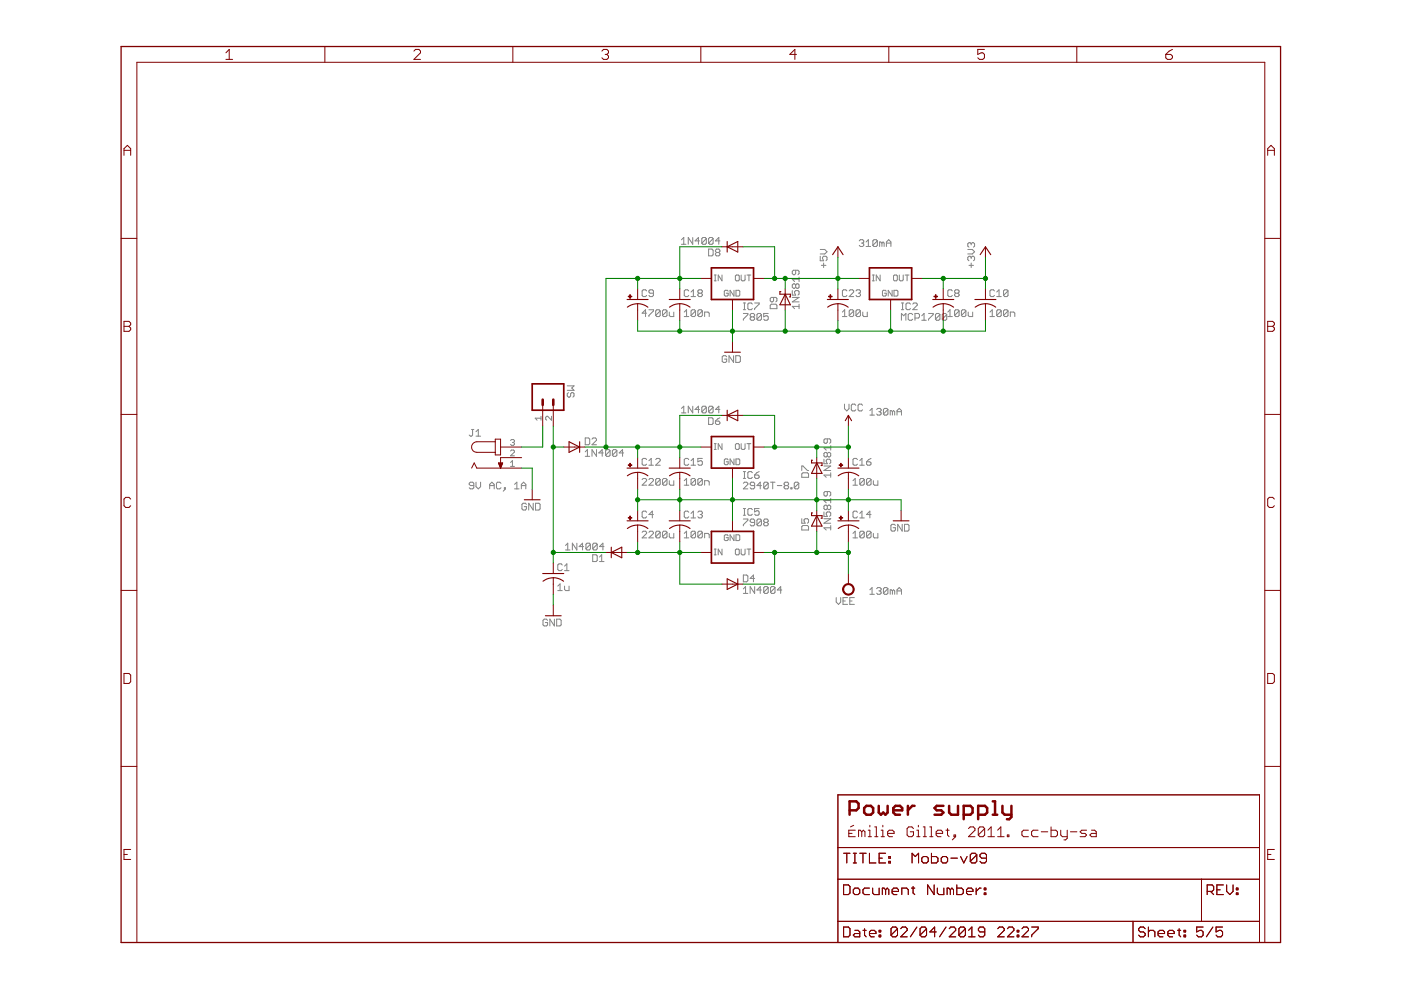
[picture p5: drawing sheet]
<svg xmlns="http://www.w3.org/2000/svg" width="297mm" height="210mm" viewBox="0 0 297 210" stroke-linecap="round" stroke-linejoin="round" font-family="sans-serif">
<g fill="#808080" stroke="#808080" stroke-width=".21">
<path d="M99.5 103.4l.2 .3z"/>
<path d="M99.7 103.7h.5z"/>
<path d="M100.2 103.7l.3-.3z"/>
<path d="M100.5 102.5v.9z"/>
<path d="M100.2 102.2l.3 .3z"/>
<path d="M99.7 102.2h.5z"/>
<path d="M99.5 102.5l.2-.3z"/>
<path d="M99.5 102.5v.2z"/>
<path d="M99.5 102.7l.2 .3z"/>
<path d="M99.7 103h.8z"/>
<path d="M100.9 102.2v1z"/>
<path d="M100.9 103.2l.5 .5z"/>
<path d="M101.4 103.7l.5-.5z"/>
<path d="M101.9 102.2v1z"/>
<path d="M103.8 102.7v1z"/>
<path d="M103.8 102.7l.5-.5z"/>
<path d="M104.3 102.2l.5 .5z"/>
<path d="M104.8 102.7v1z"/>
<path d="M103.8 103h1z"/>
<path d="M106 102.2l.2 .3z"/>
<path d="M105.5 102.2h.5z"/>
<path d="M105.5 102.2l-.2 .3z"/>
<path d="M105.3 102.5v.9z"/>
<path d="M105.3 103.4l.2 .3z"/>
<path d="M105.5 103.7h.5z"/>
<path d="M106 103.7l.2-.3z"/>
<path d="M107.2 103.7l-.5 .4z"/>
<path d="M107.2 103.4v.3z"/>
<path d="M106.9 103.4h.3z"/>
<path d="M106.9 103.4v.3z"/>
<path d="M106.9 103.7h.3z"/>
<path d="M109.1 102.7l.5-.5z"/>
<path d="M109.6 102.2v1.5z"/>
<path d="M109.1 103.7h.9z"/>
<path d="M110.5 102.7v1z"/>
<path d="M110.5 102.7l.5-.5z"/>
<path d="M111 102.2l.5 .5z"/>
<path d="M111.5 102.7v1z"/>
<path d="M110.5 103h1z"/>
<path d="M184.4 87.1l.5-.5z"/>
<path d="M184.9 86.6v1.4z"/>
<path d="M184.4 88h1z"/>
<path d="M185.9 86.8l.2-.2z"/>
<path d="M186.1 86.6h.5z"/>
<path d="M186.6 86.6l.2 .2z"/>
<path d="M186.8 86.8v.3z"/>
<path d="M186.6 87.3l.2-.2z"/>
<path d="M186.3 87.3h.3z"/>
<path d="M186.6 87.3l.2 .2z"/>
<path d="M186.8 87.5v.3z"/>
<path d="M186.6 88l.2-.2z"/>
<path d="M186.1 88h.5z"/>
<path d="M185.9 87.8l.2 .2z"/>
<path d="M187.3 86.8v1z"/>
<path d="M187.3 86.8l.2-.2z"/>
<path d="M187.5 86.6h.5z"/>
<path d="M188 86.6l.3 .2z"/>
<path d="M188.3 86.8v1z"/>
<path d="M188 88l.3-.2z"/>
<path d="M187.5 88h.5z"/>
<path d="M187.3 87.8l.2 .2z"/>
<path d="M187.3 87.8l1-1z"/>
<path d="M188.7 87.1v.9z"/>
<path d="M188.7 87.1h.3z"/>
<path d="M189 87.1l.2 .2z"/>
<path d="M189.2 87.3v.7z"/>
<path d="M189.2 87.3l.2-.2z"/>
<path d="M189.4 87.1l.3 .2z"/>
<path d="M189.7 87.3v.7z"/>
<path d="M190.2 87.1v.9z"/>
<path d="M190.2 87.1l.4-.5z"/>
<path d="M190.6 86.6l.5 .5z"/>
<path d="M191.1 87.1v.9z"/>
<path d="M190.2 87.3h.9z"/>
<path d="M184.4 125.1l.5-.5z"/>
<path d="M184.9 124.6v1.4z"/>
<path d="M184.4 126h1z"/>
<path d="M185.9 124.8l.2-.2z"/>
<path d="M186.1 124.6h.5z"/>
<path d="M186.6 124.6l.2 .2z"/>
<path d="M186.8 124.8v.3z"/>
<path d="M186.6 125.3l.2-.2z"/>
<path d="M186.3 125.3h.3z"/>
<path d="M186.6 125.3l.2 .2z"/>
<path d="M186.8 125.5v.3z"/>
<path d="M186.6 126l.2-.2z"/>
<path d="M186.1 126h.5z"/>
<path d="M185.9 125.8l.2 .2z"/>
<path d="M187.3 124.8v1z"/>
<path d="M187.3 124.8l.2-.2z"/>
<path d="M187.5 124.6h.5z"/>
<path d="M188 124.6l.3 .2z"/>
<path d="M188.3 124.8v1z"/>
<path d="M188 126l.3-.2z"/>
<path d="M187.5 126h.5z"/>
<path d="M187.3 125.8l.2 .2z"/>
<path d="M187.3 125.8l1-1z"/>
<path d="M188.7 125.1v.9z"/>
<path d="M188.7 125.1h.3z"/>
<path d="M189 125.1l.2 .2z"/>
<path d="M189.2 125.3v.7z"/>
<path d="M189.2 125.3l.2-.2z"/>
<path d="M189.4 125.1l.3 .2z"/>
<path d="M189.7 125.3v.7z"/>
<path d="M190.2 125.1v.9z"/>
<path d="M190.2 125.1l.4-.5z"/>
<path d="M190.6 124.6l.5 .5z"/>
<path d="M191.1 125.1v.9z"/>
<path d="M190.2 125.3h.9z"/>
<path d="M182.4 50.8l-.2 .3z"/>
<path d="M182.4 50.8h.5z"/>
<path d="M182.9 50.8l.2 .3z"/>
<path d="M183.1 51.1v.2z"/>
<path d="M183.1 51.3l-.2 .2z"/>
<path d="M182.6 51.5h.3z"/>
<path d="M182.9 51.5l.2 .3z"/>
<path d="M183.1 51.8v.2z"/>
<path d="M183.1 52l-.2 .3z"/>
<path d="M182.4 52.3h.5z"/>
<path d="M182.2 52l.2 .3z"/>
<path d="M183.6 51.3l.5-.5z"/>
<path d="M184.1 50.8v1.5z"/>
<path d="M183.6 52.3h1z"/>
<path d="M185.1 51.1v.9z"/>
<path d="M185.3 50.8l-.2 .3z"/>
<path d="M185.3 50.8h.5z"/>
<path d="M185.8 50.8l.2 .3z"/>
<path d="M186 51.1v.9z"/>
<path d="M186 52l-.2 .3z"/>
<path d="M185.3 52.3h.5z"/>
<path d="M185.1 52l.2 .3z"/>
<path d="M185.1 52l.9-.9z"/>
<path d="M186.5 51.3v1z"/>
<path d="M186.5 51.3h.2z"/>
<path d="M186.7 51.3l.3 .2z"/>
<path d="M187 51.5v.8z"/>
<path d="M187 51.5l.2-.2z"/>
<path d="M187.2 51.3l.3 .2z"/>
<path d="M187.5 51.5v.8z"/>
<path d="M187.9 51.3v1z"/>
<path d="M187.9 51.3l.5-.5z"/>
<path d="M188.4 50.8l.5 .5z"/>
<path d="M188.9 51.3v1z"/>
<path d="M187.9 51.5h1z"/>
<path d="M157.6 66.5h1z"/>
<path d="M158.6 66.5v.2z"/>
<path d="M158.6 66.7l-1 1z"/>
<path d="M157.6 67.7v.2z"/>
<path d="M159.3 66.5l-.3 .2z"/>
<path d="M159.3 66.5h.4z"/>
<path d="M159.7 66.5l.3 .2z"/>
<path d="M160 66.7v.3z"/>
<path d="M159.7 67.2l.3-.2z"/>
<path d="M159.7 67.2l.3 .2z"/>
<path d="M160 67.4v.3z"/>
<path d="M159.7 67.9l.3-.2z"/>
<path d="M159.3 67.9h.4z"/>
<path d="M159 67.7l.3 .2z"/>
<path d="M159 67.4v.3z"/>
<path d="M159.3 67.2l-.3 .2z"/>
<path d="M159 67l.3 .2z"/>
<path d="M159 66.7v.3z"/>
<path d="M159.3 67.2h.4z"/>
<path d="M160.5 66.7v1z"/>
<path d="M160.7 66.5l-.2 .2z"/>
<path d="M160.7 66.5h.5z"/>
<path d="M161.2 66.5l.2 .2z"/>
<path d="M161.4 66.7v1z"/>
<path d="M161.2 67.9l.2-.2z"/>
<path d="M160.7 67.9h.5z"/>
<path d="M160.5 67.7l.2 .2z"/>
<path d="M160.5 67.7l.9-1z"/>
<path d="M161.9 66.5h1z"/>
<path d="M161.9 66.5v.7z"/>
<path d="M161.9 67.2l.5-.2z"/>
<path d="M162.4 67h.2z"/>
<path d="M162.6 67l.3 .2z"/>
<path d="M162.9 67.2v.5z"/>
<path d="M162.6 67.9l.3-.2z"/>
<path d="M162.2 67.9h.4z"/>
<path d="M161.9 67.7l.3 .2z"/>
<path d="M136.9 65.7v1.4z"/>
<path d="M136.1 66.4l.8-.7z"/>
<path d="M136.1 66.4h1z"/>
<path d="M137.6 65.7h.9z"/>
<path d="M138.5 65.7v.2z"/>
<path d="M138.5 65.9l-.9 1z"/>
<path d="M137.6 66.9v.2z"/>
<path d="M139 65.9v1z"/>
<path d="M139.3 65.7l-.3 .2z"/>
<path d="M139.3 65.7h.4z"/>
<path d="M139.7 65.7l.3 .2z"/>
<path d="M140 65.9v1z"/>
<path d="M139.7 67.1l.3-.2z"/>
<path d="M139.3 67.1h.4z"/>
<path d="M139 66.9l.3 .2z"/>
<path d="M139 66.9l1-1z"/>
<path d="M140.5 65.9v1z"/>
<path d="M140.7 65.7l-.2 .2z"/>
<path d="M140.7 65.7h.5z"/>
<path d="M141.2 65.7l.2 .2z"/>
<path d="M141.4 65.9v1z"/>
<path d="M141.4 66.9l-.2 .2z"/>
<path d="M140.7 67.1h.5z"/>
<path d="M140.5 66.9l.2 .2z"/>
<path d="M140.5 66.9l.9-1z"/>
<path d="M141.9 66.2v.7z"/>
<path d="M141.9 66.9l.2 .2z"/>
<path d="M142.1 67.1h.8z"/>
<path d="M142.9 66.2v.9z"/>
<path d="M145.1 66.2l.5-.5z"/>
<path d="M145.6 65.7v1.4z"/>
<path d="M145.1 67.1h.9z"/>
<path d="M146.5 65.9v1z"/>
<path d="M146.5 65.9l.3-.2z"/>
<path d="M146.8 65.7h.4z"/>
<path d="M147.2 65.7l.3 .2z"/>
<path d="M147.5 65.9v1z"/>
<path d="M147.5 66.9l-.3 .2z"/>
<path d="M146.8 67.1h.4z"/>
<path d="M146.5 66.9l.3 .2z"/>
<path d="M146.5 66.9l1-1z"/>
<path d="M148 65.9v1z"/>
<path d="M148.2 65.7l-.2 .2z"/>
<path d="M148.2 65.7h.5z"/>
<path d="M148.7 65.7l.2 .2z"/>
<path d="M148.9 65.9v1z"/>
<path d="M148.7 67.1l.2-.2z"/>
<path d="M148.2 67.1h.5z"/>
<path d="M148 66.9l.2 .2z"/>
<path d="M148 66.9l.9-1z"/>
<path d="M149.4 66.2v.9z"/>
<path d="M149.4 66.2h.7z"/>
<path d="M150.1 66.2l.3 .2z"/>
<path d="M150.4 66.4v.7z"/>
<path d="M178.6 66.2l.5-.5z"/>
<path d="M179.1 65.7v1.4z"/>
<path d="M178.6 67.1h1z"/>
<path d="M180 65.9v1z"/>
<path d="M180.3 65.7l-.3 .2z"/>
<path d="M180.3 65.7h.5z"/>
<path d="M180.8 65.7l.2 .2z"/>
<path d="M181 65.9v1z"/>
<path d="M180.8 67.1l.2-.2z"/>
<path d="M180.3 67.1h.5z"/>
<path d="M180 66.9l.3 .2z"/>
<path d="M180 66.9l1-1z"/>
<path d="M181.5 65.9v1z"/>
<path d="M181.7 65.7l-.2 .2z"/>
<path d="M181.7 65.7h.5z"/>
<path d="M182.2 65.7l.2 .2z"/>
<path d="M182.4 65.9v1z"/>
<path d="M182.4 66.9l-.2 .2z"/>
<path d="M181.7 67.1h.5z"/>
<path d="M181.5 66.9l.2 .2z"/>
<path d="M181.5 66.9l.9-1z"/>
<path d="M182.9 66.2v.7z"/>
<path d="M182.9 66.9l.3 .2z"/>
<path d="M183.2 67.1h.7z"/>
<path d="M183.9 66.2v.9z"/>
<path d="M191.1 66.5v1.4z"/>
<path d="M191.1 66.5l.5 .5z"/>
<path d="M192.1 66.5l-.5 .5z"/>
<path d="M192.1 66.5v1.4z"/>
<path d="M193.3 66.5l.2 .2z"/>
<path d="M192.8 66.5h.5z"/>
<path d="M192.8 66.5l-.2 .2z"/>
<path d="M192.6 66.7v1z"/>
<path d="M192.6 67.7l.2 .2z"/>
<path d="M192.8 67.9h.5z"/>
<path d="M193.3 67.9l.2-.2z"/>
<path d="M194 66.5v1.4z"/>
<path d="M194 66.5h.7z"/>
<path d="M194.7 66.5l.2 .2z"/>
<path d="M194.9 66.7v.5z"/>
<path d="M194.9 67.2l-.2 .2z"/>
<path d="M194 67.4h.7z"/>
<path d="M195.4 67l.5-.5z"/>
<path d="M195.9 66.5v1.4z"/>
<path d="M195.4 67.9h1z"/>
<path d="M196.9 66.5h.9z"/>
<path d="M197.8 66.5v.2z"/>
<path d="M196.9 67.7l.9-1z"/>
<path d="M196.9 67.7v.2z"/>
<path d="M198.3 66.7v1z"/>
<path d="M198.6 66.5l-.3 .2z"/>
<path d="M198.6 66.5h.4z"/>
<path d="M199 66.5l.3 .2z"/>
<path d="M199.3 66.7v1z"/>
<path d="M199 67.9l.3-.2z"/>
<path d="M198.6 67.9h.4z"/>
<path d="M198.3 67.7l.3 .2z"/>
<path d="M198.3 67.7l1-1z"/>
<path d="M199.8 66.7v1z"/>
<path d="M200 66.5l-.2 .2z"/>
<path d="M200 66.5h.5z"/>
<path d="M200.5 66.5l.2 .2z"/>
<path d="M200.7 66.7v1z"/>
<path d="M200.5 67.9l.2-.2z"/>
<path d="M200 67.9h.5z"/>
<path d="M199.8 67.7l.2 .2z"/>
<path d="M199.8 67.7l.9-1z"/>
<path d="M201.4 65.7l-.4 .5z"/>
<path d="M201.4 65.7v1.4z"/>
<path d="M201 67.1h.9z"/>
<path d="M202.4 65.9v1z"/>
<path d="M202.6 65.7l-.2 .2z"/>
<path d="M202.6 65.7h.5z"/>
<path d="M203.1 65.7l.2 .2z"/>
<path d="M203.3 65.9v1z"/>
<path d="M203.3 66.9l-.2 .2z"/>
<path d="M202.6 67.1h.5z"/>
<path d="M202.4 66.9l.2 .2z"/>
<path d="M202.4 66.9l.9-1z"/>
<path d="M203.8 65.9v1z"/>
<path d="M204.1 65.7l-.3 .2z"/>
<path d="M204.1 65.7h.5z"/>
<path d="M204.6 65.7l.2 .2z"/>
<path d="M204.8 65.9v1z"/>
<path d="M204.8 66.9l-.2 .2z"/>
<path d="M204.1 67.1h.5z"/>
<path d="M203.8 66.9l.3 .2z"/>
<path d="M203.8 66.9l1-1z"/>
<path d="M205.3 66.2v.7z"/>
<path d="M205.3 66.9l.2 .2z"/>
<path d="M205.5 67.1h.7z"/>
<path d="M206.2 66.2v.9z"/>
<path d="M209.9 66.2l.5-.5z"/>
<path d="M210.4 65.7v1.4z"/>
<path d="M209.9 67.1h.9z"/>
<path d="M211.3 65.9v1z"/>
<path d="M211.6 65.7l-.3 .2z"/>
<path d="M211.6 65.7h.4z"/>
<path d="M212 65.7l.3 .2z"/>
<path d="M212.3 65.9v1z"/>
<path d="M212.3 66.9l-.3 .2z"/>
<path d="M211.6 67.1h.4z"/>
<path d="M211.3 66.9l.3 .2z"/>
<path d="M211.3 66.9l1-1z"/>
<path d="M212.8 65.9v1z"/>
<path d="M212.8 65.9l.2-.2z"/>
<path d="M213 65.7h.5z"/>
<path d="M213.5 65.7l.2 .2z"/>
<path d="M213.7 65.9v1z"/>
<path d="M213.7 66.9l-.2 .2z"/>
<path d="M213 67.1h.5z"/>
<path d="M212.8 66.9l.2 .2z"/>
<path d="M212.8 66.9l.9-1z"/>
<path d="M214.2 66.2v.9z"/>
<path d="M214.2 66.2h.7z"/>
<path d="M214.9 66.2l.3 .2z"/>
<path d="M215.2 66.4v.7z"/>
<path d="M205.9 55.8v.9z"/>
<path d="M205.4 56.3h1z"/>
<path d="M205.2 55.1l.2 .2z"/>
<path d="M205.2 54.6v.5z"/>
<path d="M205.2 54.6l.2-.3z"/>
<path d="M205.4 54.3h.3z"/>
<path d="M205.7 54.3l.2 .3z"/>
<path d="M205.9 54.6v.2z"/>
<path d="M205.9 54.6l.2-.3z"/>
<path d="M206.1 54.3h.3z"/>
<path d="M206.4 54.3l.2 .3z"/>
<path d="M206.6 54.6v.5z"/>
<path d="M206.6 55.1l-.2 .2z"/>
<path d="M205.2 53.8h.9z"/>
<path d="M206.1 53.8l.5-.4z"/>
<path d="M206.1 52.9l.5 .5z"/>
<path d="M205.2 52.9h.9z"/>
<path d="M205.2 52.2l.2 .2z"/>
<path d="M205.2 51.7v.5z"/>
<path d="M205.2 51.7l.2-.2z"/>
<path d="M205.4 51.5h.3z"/>
<path d="M205.7 51.5l.2 .2z"/>
<path d="M205.9 51.7v.2z"/>
<path d="M205.9 51.7l.2-.2z"/>
<path d="M206.1 51.5h.3z"/>
<path d="M206.4 51.5l.2 .2z"/>
<path d="M206.6 51.7v.5z"/>
<path d="M206.6 52.2l-.2 .2z"/>
<path d="M174.6 55.8v.9z"/>
<path d="M174.1 56.3h1z"/>
<path d="M173.9 54.3v1z"/>
<path d="M173.9 55.3h.7z"/>
<path d="M174.4 54.8l.2 .5z"/>
<path d="M174.4 54.6v.2z"/>
<path d="M174.4 54.6l.2-.3z"/>
<path d="M174.6 54.3h.5z"/>
<path d="M175.1 54.3l.2 .3z"/>
<path d="M175.3 54.6v.5z"/>
<path d="M175.3 55.1l-.2 .2z"/>
<path d="M173.9 53.8h1z"/>
<path d="M174.9 53.8l.4-.4z"/>
<path d="M174.9 52.9l.4 .5z"/>
<path d="M173.9 52.9h1z"/>
<path d="M153.8 75.4l.3 .2z"/>
<path d="M153.4 75.4h.4z"/>
<path d="M153.1 75.6l.3-.2z"/>
<path d="M153.1 75.6v1z"/>
<path d="M153.1 76.6l.3 .2z"/>
<path d="M153.4 76.8h.4z"/>
<path d="M154.1 76.6l-.3 .2z"/>
<path d="M154.1 76.1v.5z"/>
<path d="M153.6 76.1h.5z"/>
<path d="M154.6 75.4v1.4z"/>
<path d="M154.6 75.4l.9 1.4z"/>
<path d="M155.5 75.4v1.4z"/>
<path d="M156 75.4v1.4z"/>
<path d="M156 76.8h.7z"/>
<path d="M156.7 76.8l.3-.2z"/>
<path d="M157 75.6v1z"/>
<path d="M156.7 75.4l.3 .2z"/>
<path d="M156 75.4h.7z"/>
<path d="M157.6 103.7h1z"/>
<path d="M157.6 103.7l1-1z"/>
<path d="M158.6 102.5v.2z"/>
<path d="M158.3 102.2l.3 .3z"/>
<path d="M157.8 102.2h.5z"/>
<path d="M157.8 102.2l-.2 .3z"/>
<path d="M159 103.4l.3 .3z"/>
<path d="M159.3 103.7h.4z"/>
<path d="M159.7 103.7l.3-.3z"/>
<path d="M160 102.5v.9z"/>
<path d="M159.7 102.2l.3 .3z"/>
<path d="M159.3 102.2h.4z"/>
<path d="M159.3 102.2l-.3 .3z"/>
<path d="M159 102.5v.2z"/>
<path d="M159 102.7l.3 .3z"/>
<path d="M159.3 103h.7z"/>
<path d="M161.2 102.2v1.5z"/>
<path d="M161.2 102.2l-.7 .8z"/>
<path d="M160.5 103h.9z"/>
<path d="M161.9 102.5v.9z"/>
<path d="M161.9 102.5l.3-.3z"/>
<path d="M162.2 102.2h.4z"/>
<path d="M162.6 102.2l.3 .3z"/>
<path d="M162.9 102.5v.9z"/>
<path d="M162.6 103.7l.3-.3z"/>
<path d="M162.2 103.7h.4z"/>
<path d="M161.9 103.4l.3 .3z"/>
<path d="M161.9 103.4l1-.9z"/>
<path d="M163.8 102.2v1.5z"/>
<path d="M163.4 102.2h.9z"/>
<path d="M164.8 103h1z"/>
<path d="M166.2 102.5l.3-.3z"/>
<path d="M166.5 102.2h.5z"/>
<path d="M167 102.2l.2 .3z"/>
<path d="M167.2 102.5v.2z"/>
<path d="M167.2 102.7l-.2 .3z"/>
<path d="M167 103l.2 .2z"/>
<path d="M167.2 103.2v.2z"/>
<path d="M167.2 103.4l-.2 .3z"/>
<path d="M166.5 103.7h.5z"/>
<path d="M166.2 103.4l.3 .3z"/>
<path d="M166.2 103.2v.2z"/>
<path d="M166.5 103l-.3 .2z"/>
<path d="M166.2 102.7l.3 .3z"/>
<path d="M166.2 102.5v.2z"/>
<path d="M166.5 103h.5z"/>
<path d="M167.7 103.4v.3z"/>
<path d="M167.7 103.4h.2z"/>
<path d="M167.9 103.4v.3z"/>
<path d="M167.7 103.7h.2z"/>
<path d="M168.4 102.5v.9z"/>
<path d="M168.4 102.5l.2-.3z"/>
<path d="M168.6 102.2h.5z"/>
<path d="M169.1 102.2l.3 .3z"/>
<path d="M169.4 102.5v.9z"/>
<path d="M169.4 103.4l-.3 .3z"/>
<path d="M168.6 103.7h.5z"/>
<path d="M168.4 103.4l.2 .3z"/>
<path d="M168.4 103.4l1-.9z"/>
<path d="M136.1 102.9h1z"/>
<path d="M136.1 102.9l1-1z"/>
<path d="M137.1 101.7v.2z"/>
<path d="M136.9 101.5l.2 .2z"/>
<path d="M136.4 101.5h.5z"/>
<path d="M136.4 101.5l-.3 .2z"/>
<path d="M137.6 102.9h.9z"/>
<path d="M137.6 102.9l.9-1z"/>
<path d="M138.5 101.7v.2z"/>
<path d="M138.3 101.5l.2 .2z"/>
<path d="M137.8 101.5h.5z"/>
<path d="M137.6 101.7l.2-.2z"/>
<path d="M139 101.7v.9z"/>
<path d="M139 101.7l.3-.2z"/>
<path d="M139.3 101.5h.4z"/>
<path d="M139.7 101.5l.3 .2z"/>
<path d="M140 101.7v.9z"/>
<path d="M140 102.6l-.3 .3z"/>
<path d="M139.3 102.9h.4z"/>
<path d="M139 102.6l.3 .3z"/>
<path d="M139 102.6l1-.9z"/>
<path d="M140.5 101.7v.9z"/>
<path d="M140.7 101.5l-.2 .2z"/>
<path d="M140.7 101.5h.5z"/>
<path d="M141.2 101.5l.2 .2z"/>
<path d="M141.4 101.7v.9z"/>
<path d="M141.2 102.9l.2-.3z"/>
<path d="M140.7 102.9h.5z"/>
<path d="M140.5 102.6l.2 .3z"/>
<path d="M140.5 102.6l.9-.9z"/>
<path d="M141.9 101.9v.7z"/>
<path d="M141.9 102.6l.2 .3z"/>
<path d="M142.1 102.9h.8z"/>
<path d="M142.9 101.9v1z"/>
<path d="M145.1 101.9l.5-.4z"/>
<path d="M145.6 101.5v1.4z"/>
<path d="M145.1 102.9h.9z"/>
<path d="M146.5 101.7v.9z"/>
<path d="M146.5 101.7l.3-.2z"/>
<path d="M146.8 101.5h.4z"/>
<path d="M147.2 101.5l.3 .2z"/>
<path d="M147.5 101.7v.9z"/>
<path d="M147.2 102.9l.3-.3z"/>
<path d="M146.8 102.9h.4z"/>
<path d="M146.5 102.6l.3 .3z"/>
<path d="M146.5 102.6l1-.9z"/>
<path d="M148 101.7v.9z"/>
<path d="M148 101.7l.2-.2z"/>
<path d="M148.2 101.5h.5z"/>
<path d="M148.7 101.5l.2 .2z"/>
<path d="M148.9 101.7v.9z"/>
<path d="M148.9 102.6l-.2 .3z"/>
<path d="M148.2 102.9h.5z"/>
<path d="M148 102.6l.2 .3z"/>
<path d="M148 102.6l.9-.9z"/>
<path d="M149.4 101.9v1z"/>
<path d="M149.4 101.9h.7z"/>
<path d="M150.1 101.9l.3 .3z"/>
<path d="M150.4 102.2v.7z"/>
<path d="M180.8 101.9l.5-.4z"/>
<path d="M181.3 101.5v1.4z"/>
<path d="M180.8 102.9h1z"/>
<path d="M182.3 101.7v.9z"/>
<path d="M182.3 101.7l.2-.2z"/>
<path d="M182.5 101.5h.5z"/>
<path d="M183 101.5l.2 .2z"/>
<path d="M183.2 101.7v.9z"/>
<path d="M183 102.9l.2-.3z"/>
<path d="M182.5 102.9h.5z"/>
<path d="M182.3 102.6l.2 .3z"/>
<path d="M182.3 102.6l.9-.9z"/>
<path d="M183.7 101.7v.9z"/>
<path d="M183.7 101.7l.3-.2z"/>
<path d="M184 101.5h.4z"/>
<path d="M184.4 101.5l.3 .2z"/>
<path d="M184.7 101.7v.9z"/>
<path d="M184.4 102.9l.3-.3z"/>
<path d="M184 102.9h.4z"/>
<path d="M183.7 102.6l.3 .3z"/>
<path d="M183.7 102.6l1-.9z"/>
<path d="M185.2 101.9v.7z"/>
<path d="M185.2 102.6l.2 .3z"/>
<path d="M185.4 102.9h.7z"/>
<path d="M186.1 101.9v1z"/>
<path d="M179 85.7v1z"/>
<path d="M179 86.7l.5 .4z"/>
<path d="M179.5 87.1l.5-.4z"/>
<path d="M180 85.7v1z"/>
<path d="M181.2 85.7l.2 .2z"/>
<path d="M180.7 85.7h.5z"/>
<path d="M180.7 85.7l-.2 .2z"/>
<path d="M180.5 85.9v1z"/>
<path d="M180.5 86.9l.2 .2z"/>
<path d="M180.7 87.1h.5z"/>
<path d="M181.2 87.1l.2-.2z"/>
<path d="M182.6 85.7l.3 .2z"/>
<path d="M182.2 85.7h.4z"/>
<path d="M182.2 85.7l-.3 .2z"/>
<path d="M181.9 85.9v1z"/>
<path d="M181.9 86.9l.3 .2z"/>
<path d="M182.2 87.1h.4z"/>
<path d="M182.6 87.1l.3-.2z"/>
<path d="M157.6 110h1z"/>
<path d="M158.6 110v.3z"/>
<path d="M158.6 110.3l-1 1z"/>
<path d="M157.6 111.3v.2z"/>
<path d="M159 111.3l.3 .2z"/>
<path d="M159.3 111.5h.4z"/>
<path d="M159.7 111.5l.3-.2z"/>
<path d="M160 110.3v1z"/>
<path d="M159.7 110l.3 .3z"/>
<path d="M159.3 110h.4z"/>
<path d="M159.3 110l-.3 .3z"/>
<path d="M159 110.3v.2z"/>
<path d="M159 110.5l.3 .3z"/>
<path d="M159.3 110.8h.7z"/>
<path d="M160.5 110.3v1z"/>
<path d="M160.7 110l-.2 .3z"/>
<path d="M160.7 110h.5z"/>
<path d="M161.2 110l.2 .3z"/>
<path d="M161.4 110.3v1z"/>
<path d="M161.2 111.5l.2-.2z"/>
<path d="M160.7 111.5h.5z"/>
<path d="M160.5 111.3l.2 .2z"/>
<path d="M160.5 111.3l.9-1z"/>
<path d="M162.2 110l-.3 .3z"/>
<path d="M162.2 110h.4z"/>
<path d="M162.6 110l.3 .3z"/>
<path d="M162.9 110.3v.2z"/>
<path d="M162.6 110.8l.3-.3z"/>
<path d="M162.6 110.8l.3 .2z"/>
<path d="M162.9 111v.3z"/>
<path d="M162.6 111.5l.3-.2z"/>
<path d="M162.2 111.5h.4z"/>
<path d="M161.9 111.3l.3 .2z"/>
<path d="M161.9 111v.3z"/>
<path d="M162.2 110.8l-.3 .2z"/>
<path d="M161.9 110.5l.3 .3z"/>
<path d="M161.9 110.3v.2z"/>
<path d="M162.2 110.8h.4z"/>
<path d="M136.1 114h1z"/>
<path d="M136.1 114l1-.9z"/>
<path d="M137.1 112.9v.2z"/>
<path d="M136.9 112.6l.2 .3z"/>
<path d="M136.4 112.6h.5z"/>
<path d="M136.4 112.6l-.3 .3z"/>
<path d="M137.6 114h.9z"/>
<path d="M137.6 114l.9-.9z"/>
<path d="M138.5 112.9v.2z"/>
<path d="M138.3 112.6l.2 .3z"/>
<path d="M137.8 112.6h.5z"/>
<path d="M137.6 112.9l.2-.3z"/>
<path d="M139 112.9v.9z"/>
<path d="M139.3 112.6l-.3 .3z"/>
<path d="M139.3 112.6h.4z"/>
<path d="M139.7 112.6l.3 .3z"/>
<path d="M140 112.9v.9z"/>
<path d="M139.7 114l.3-.2z"/>
<path d="M139.3 114h.4z"/>
<path d="M139 113.8l.3 .2z"/>
<path d="M139 113.8l1-.9z"/>
<path d="M140.5 112.9v.9z"/>
<path d="M140.5 112.9l.2-.3z"/>
<path d="M140.7 112.6h.5z"/>
<path d="M141.2 112.6l.2 .3z"/>
<path d="M141.4 112.9v.9z"/>
<path d="M141.2 114l.2-.2z"/>
<path d="M140.7 114h.5z"/>
<path d="M140.5 113.8l.2 .2z"/>
<path d="M140.5 113.8l.9-.9z"/>
<path d="M141.9 113.1v.7z"/>
<path d="M141.9 113.8l.2 .2z"/>
<path d="M142.1 114h.8z"/>
<path d="M142.9 113.1v.9z"/>
<path d="M145.1 113.1l.5-.5z"/>
<path d="M145.6 112.6v1.4z"/>
<path d="M145.1 114h.9z"/>
<path d="M146.5 112.9v.9z"/>
<path d="M146.5 112.9l.3-.3z"/>
<path d="M146.8 112.6h.4z"/>
<path d="M147.2 112.6l.3 .3z"/>
<path d="M147.5 112.9v.9z"/>
<path d="M147.2 114l.3-.2z"/>
<path d="M146.8 114h.4z"/>
<path d="M146.5 113.8l.3 .2z"/>
<path d="M146.5 113.8l1-.9z"/>
<path d="M148 112.9v.9z"/>
<path d="M148 112.9l.2-.3z"/>
<path d="M148.2 112.6h.5z"/>
<path d="M148.7 112.6l.2 .3z"/>
<path d="M148.9 112.9v.9z"/>
<path d="M148.7 114l.2-.2z"/>
<path d="M148.2 114h.5z"/>
<path d="M148 113.8l.2 .2z"/>
<path d="M148 113.8l.9-.9z"/>
<path d="M149.4 113.1v.9z"/>
<path d="M149.4 113.1h.7z"/>
<path d="M150.1 113.1l.3 .2z"/>
<path d="M150.4 113.3v.7z"/>
<path d="M180.8 113.1l.5-.5z"/>
<path d="M181.3 112.6v1.4z"/>
<path d="M180.8 114h1z"/>
<path d="M182.3 112.9v.9z"/>
<path d="M182.5 112.6l-.2 .3z"/>
<path d="M182.5 112.6h.5z"/>
<path d="M183 112.6l.2 .3z"/>
<path d="M183.2 112.9v.9z"/>
<path d="M183 114l.2-.2z"/>
<path d="M182.5 114h.5z"/>
<path d="M182.3 113.8l.2 .2z"/>
<path d="M182.3 113.8l.9-.9z"/>
<path d="M183.7 112.9v.9z"/>
<path d="M183.7 112.9l.3-.3z"/>
<path d="M184 112.6h.4z"/>
<path d="M184.4 112.6l.3 .3z"/>
<path d="M184.7 112.9v.9z"/>
<path d="M184.4 114l.3-.2z"/>
<path d="M184 114h.4z"/>
<path d="M183.7 113.8l.3 .2z"/>
<path d="M183.7 113.8l1-.9z"/>
<path d="M185.2 113.1v.7z"/>
<path d="M185.2 113.8l.2 .2z"/>
<path d="M185.4 114h.7z"/>
<path d="M186.1 113.1v.9z"/>
<path d="M177.3 126.7v1z"/>
<path d="M177.3 127.7l.5 .4z"/>
<path d="M178.2 127.7l-.4 .4z"/>
<path d="M178.2 126.7v1z"/>
<path d="M178.7 126.7h1z"/>
<path d="M178.7 126.7v1.4z"/>
<path d="M178.7 128.1h1z"/>
<path d="M178.7 127.4h.5z"/>
<path d="M180.2 126.7h.9z"/>
<path d="M180.2 126.7v1.4z"/>
<path d="M180.2 128.1h.9z"/>
<path d="M180.2 127.4h.5z"/>
<path d="M124.1 95.8l.4-.5z"/>
<path d="M124.5 95.3v1.5z"/>
<path d="M124.1 96.8h.9z"/>
<path d="M125.5 95.3v1.5z"/>
<path d="M125.5 95.3l1 1.5z"/>
<path d="M126.5 95.3v1.5z"/>
<path d="M127.7 95.3v1.5z"/>
<path d="M127 96l.7-.7z"/>
<path d="M127 96h.9z"/>
<path d="M128.4 95.6v.9z"/>
<path d="M128.6 95.3l-.2 .3z"/>
<path d="M128.6 95.3h.5z"/>
<path d="M129.1 95.3l.2 .3z"/>
<path d="M129.3 95.6v.9z"/>
<path d="M129.1 96.8l.2-.3z"/>
<path d="M128.6 96.8h.5z"/>
<path d="M128.4 96.5l.2 .3z"/>
<path d="M128.4 96.5l.9-.9z"/>
<path d="M129.8 95.6v.9z"/>
<path d="M129.8 95.6l.3-.3z"/>
<path d="M130.1 95.3h.5z"/>
<path d="M130.6 95.3l.2 .3z"/>
<path d="M130.8 95.6v.9z"/>
<path d="M130.8 96.5l-.2 .3z"/>
<path d="M130.1 96.8h.5z"/>
<path d="M129.8 96.5l.3 .3z"/>
<path d="M129.8 96.5l1-.9z"/>
<path d="M132 95.3v1.5z"/>
<path d="M131.3 96l.7-.7z"/>
<path d="M131.3 96h.9z"/>
<path d="M120.4 115.2l-.5 .5z"/>
<path d="M120.4 115.2v1.4z"/>
<path d="M119.9 116.6h1z"/>
<path d="M121.3 115.2v1.4z"/>
<path d="M121.3 115.2l1 1.4z"/>
<path d="M122.3 115.2v1.4z"/>
<path d="M123.5 115.2v1.4z"/>
<path d="M123.5 115.2l-.7 .7z"/>
<path d="M122.8 115.9h.9z"/>
<path d="M124.2 115.4v1z"/>
<path d="M124.2 115.4l.3-.2z"/>
<path d="M124.5 115.2h.4z"/>
<path d="M124.9 115.2l.3 .2z"/>
<path d="M125.2 115.4v1z"/>
<path d="M125.2 116.4l-.3 .2z"/>
<path d="M124.5 116.6h.4z"/>
<path d="M124.2 116.4l.3 .2z"/>
<path d="M124.2 116.4l1-1z"/>
<path d="M125.7 115.4v1z"/>
<path d="M125.7 115.4l.2-.2z"/>
<path d="M125.9 115.2h.5z"/>
<path d="M126.4 115.2l.2 .2z"/>
<path d="M126.6 115.4v1z"/>
<path d="M126.6 116.4l-.2 .2z"/>
<path d="M125.9 116.6h.5z"/>
<path d="M125.7 116.4l.2 .2z"/>
<path d="M125.7 116.4l.9-1z"/>
<path d="M127.8 115.2v1.4z"/>
<path d="M127.8 115.2l-.7 .7z"/>
<path d="M127.1 115.9h1z"/>
<path d="M111.4 106.7l.2 .2z"/>
<path d="M110.9 106.7h.5z"/>
<path d="M110.7 106.9l.2-.2z"/>
<path d="M110.7 106.9v1z"/>
<path d="M110.7 107.9l.2 .2z"/>
<path d="M110.9 108.1h.5z"/>
<path d="M111.6 107.9l-.2 .2z"/>
<path d="M111.6 107.4v.5z"/>
<path d="M111.1 107.4h.5z"/>
<path d="M112.1 106.7v1.4z"/>
<path d="M112.1 106.7l1 1.4z"/>
<path d="M113.1 106.7v1.4z"/>
<path d="M113.5 106.7v1.4z"/>
<path d="M113.5 108.1h.8z"/>
<path d="M114.3 108.1l.2-.2z"/>
<path d="M114.5 106.9v1z"/>
<path d="M114.3 106.7l.2 .2z"/>
<path d="M113.5 106.7h.8z"/>
<path d="M189.6 111.2l.2 .2z"/>
<path d="M189.1 111.2h.5z"/>
<path d="M189.1 111.2l-.2 .2z"/>
<path d="M188.9 111.4v1z"/>
<path d="M188.9 112.4l.2 .2z"/>
<path d="M189.1 112.6h.5z"/>
<path d="M189.6 112.6l.2-.2z"/>
<path d="M189.8 111.9v.5z"/>
<path d="M189.4 111.9h.4z"/>
<path d="M190.3 111.2v1.4z"/>
<path d="M190.3 111.2l1 1.4z"/>
<path d="M191.3 111.2v1.4z"/>
<path d="M191.8 111.2v1.4z"/>
<path d="M191.8 112.6h.7z"/>
<path d="M192.7 112.4l-.2 .2z"/>
<path d="M192.7 111.4v1z"/>
<path d="M192.5 111.2l.2 .2z"/>
<path d="M191.8 111.2h.7z"/>
<path d="M118.3 124.3l.4-.5z"/>
<path d="M118.7 123.8v1.4z"/>
<path d="M118.3 125.2h.9z"/>
<path d="M119.7 124.3v.7z"/>
<path d="M119.7 125l.3 .2z"/>
<path d="M120 125.2h.6z"/>
<path d="M120.6 124.3v.9z"/>
<path d="M115.8 131.3l.3 .2z"/>
<path d="M115.4 131.3h.4z"/>
<path d="M115.1 131.5l.3-.2z"/>
<path d="M115.1 131.5v1z"/>
<path d="M115.1 132.5l.3 .2z"/>
<path d="M115.4 132.7h.4z"/>
<path d="M115.8 132.7l.3-.2z"/>
<path d="M116.1 132v.5z"/>
<path d="M115.6 132h.5z"/>
<path d="M116.6 131.3v1.4z"/>
<path d="M116.6 131.3l.9 1.4z"/>
<path d="M117.5 131.3v1.4z"/>
<path d="M118 131.3v1.4z"/>
<path d="M118 132.7h.7z"/>
<path d="M118.7 132.7l.3-.2z"/>
<path d="M119 131.5v1z"/>
<path d="M118.7 131.3l.3 .2z"/>
<path d="M118 131.3h.7z"/>
<path d="M158.1 124.4l-.5 .5z"/>
<path d="M158.1 124.4v1.4z"/>
<path d="M157.6 125.8h1z"/>
<path d="M159 124.4v1.4z"/>
<path d="M159 124.4l1 1.4z"/>
<path d="M160 124.4v1.4z"/>
<path d="M161.2 124.4v1.4z"/>
<path d="M161.2 124.4l-.7 .7z"/>
<path d="M160.5 125.1h.9z"/>
<path d="M161.9 124.6v1z"/>
<path d="M161.9 124.6l.3-.2z"/>
<path d="M162.2 124.4h.4z"/>
<path d="M162.6 124.4l.3 .2z"/>
<path d="M162.9 124.6v1z"/>
<path d="M162.9 125.6l-.3 .2z"/>
<path d="M162.2 125.8h.4z"/>
<path d="M161.9 125.6l.3 .2z"/>
<path d="M161.9 125.6l1-1z"/>
<path d="M163.4 124.6v1z"/>
<path d="M163.4 124.6l.2-.2z"/>
<path d="M163.6 124.4h.5z"/>
<path d="M164.1 124.4l.2 .2z"/>
<path d="M164.3 124.6v1z"/>
<path d="M164.3 125.6l-.2 .2z"/>
<path d="M163.6 125.8h.5z"/>
<path d="M163.4 125.6l.2 .2z"/>
<path d="M163.4 125.6l.9-1z"/>
<path d="M165.5 124.4v1.4z"/>
<path d="M165.5 124.4l-.7 .7z"/>
<path d="M164.8 125.1h1z"/>
<path d="M144.5 86.6l.5-.5z"/>
<path d="M145 86.1v1.4z"/>
<path d="M144.5 87.5h.9z"/>
<path d="M145.9 86.1v1.4z"/>
<path d="M145.9 86.1l1 1.4z"/>
<path d="M146.9 86.1v1.4z"/>
<path d="M148.1 86.1v1.4z"/>
<path d="M147.4 86.8l.7-.7z"/>
<path d="M147.4 86.8h.9z"/>
<path d="M148.8 86.4v.9z"/>
<path d="M148.8 86.4l.2-.3z"/>
<path d="M149 86.1h.5z"/>
<path d="M149.5 86.1l.3 .3z"/>
<path d="M149.8 86.4v.9z"/>
<path d="M149.8 87.3l-.3 .2z"/>
<path d="M149 87.5h.5z"/>
<path d="M148.8 87.3l.2 .2z"/>
<path d="M148.8 87.3l1-.9z"/>
<path d="M150.2 86.4v.9z"/>
<path d="M150.2 86.4l.3-.3z"/>
<path d="M150.5 86.1h.5z"/>
<path d="M151 86.1l.2 .3z"/>
<path d="M151.2 86.4v.9z"/>
<path d="M151.2 87.3l-.2 .2z"/>
<path d="M150.5 87.5h.5z"/>
<path d="M150.2 87.3l.3 .2z"/>
<path d="M150.2 87.3l1-.9z"/>
<path d="M152.4 86.1v1.4z"/>
<path d="M151.7 86.8l.7-.7z"/>
<path d="M151.7 86.8h.9z"/>
<path d="M144.5 50.8l.5-.4z"/>
<path d="M145 50.4v1.4z"/>
<path d="M144.5 51.8h.9z"/>
<path d="M145.9 50.4v1.4z"/>
<path d="M145.9 50.4l1 1.4z"/>
<path d="M146.9 50.4v1.4z"/>
<path d="M148.1 50.4v1.4z"/>
<path d="M148.1 50.4l-.7 .7z"/>
<path d="M147.4 51.1h.9z"/>
<path d="M148.8 50.6v1z"/>
<path d="M148.8 50.6l.2-.2z"/>
<path d="M149 50.4h.5z"/>
<path d="M149.5 50.4l.3 .2z"/>
<path d="M149.8 50.6v1z"/>
<path d="M149.8 51.6l-.3 .2z"/>
<path d="M149 51.8h.5z"/>
<path d="M148.8 51.6l.2 .2z"/>
<path d="M149.8 50.6l-1 1z"/>
<path d="M150.2 50.6v1z"/>
<path d="M150.2 50.6l.3-.2z"/>
<path d="M150.5 50.4h.5z"/>
<path d="M151 50.4l.2 .2z"/>
<path d="M151.2 50.6v1z"/>
<path d="M151.2 51.6l-.2 .2z"/>
<path d="M150.5 51.8h.5z"/>
<path d="M150.2 51.6l.3 .2z"/>
<path d="M151.2 50.6l-1 1z"/>
<path d="M152.4 50.4v1.4z"/>
<path d="M152.4 50.4l-.7 .7z"/>
<path d="M151.7 51.1h.9z"/>
<path d="M168 65l.5 .4z"/>
<path d="M168 65h1.4z"/>
<path d="M169.4 64.5v.9z"/>
<path d="M168 64h1.4z"/>
<path d="M168 64l1.4-.9z"/>
<path d="M168 63.1h1.4z"/>
<path d="M168 61.6v1z"/>
<path d="M168 62.6h.7z"/>
<path d="M168.5 62.1l.2 .5z"/>
<path d="M168.5 61.8v.3z"/>
<path d="M168.5 61.8l.2-.2z"/>
<path d="M168.7 61.6h.5z"/>
<path d="M169.2 61.6l.2 .2z"/>
<path d="M169.4 61.8v.5z"/>
<path d="M169.2 62.6l.2-.3z"/>
<path d="M168 60.9l.2 .2z"/>
<path d="M168 60.4v.5z"/>
<path d="M168 60.4l.2-.2z"/>
<path d="M168.2 60.2h.3z"/>
<path d="M168.5 60.2l.2 .2z"/>
<path d="M168.7 60.4l.3-.2z"/>
<path d="M169 60.2h.2z"/>
<path d="M169.2 60.2l.2 .2z"/>
<path d="M169.4 60.4v.5z"/>
<path d="M169.4 60.9l-.2 .2z"/>
<path d="M169 61.1h.2z"/>
<path d="M168.7 60.9l.3 .2z"/>
<path d="M168.7 60.9l-.2 .2z"/>
<path d="M168.2 61.1h.3z"/>
<path d="M168.7 60.4v.5z"/>
<path d="M168 59.2l.5 .5z"/>
<path d="M168 59.2h1.4z"/>
<path d="M169.4 58.7v1z"/>
<path d="M169.4 58l-.2 .3z"/>
<path d="M169.4 57.5v.5z"/>
<path d="M169.2 57.3l.2 .2z"/>
<path d="M168.2 57.3h1z"/>
<path d="M168 57.5l.2-.2z"/>
<path d="M168 57.5v.5z"/>
<path d="M168 58l.2 .3z"/>
<path d="M168.2 58.3h.3z"/>
<path d="M168.7 58l-.2 .3z"/>
<path d="M168.7 57.3v.7z"/>
<path d="M174.7 100.7l.5 .5z"/>
<path d="M174.7 100.7h1.4z"/>
<path d="M176.1 100.2v1z"/>
<path d="M174.7 99.8h1.4z"/>
<path d="M174.7 99.8l1.4-1z"/>
<path d="M174.7 98.8h1.4z"/>
<path d="M174.7 97.4v.9z"/>
<path d="M174.7 98.3h.7z"/>
<path d="M175.2 97.9l.2 .4z"/>
<path d="M175.2 97.6v.3z"/>
<path d="M175.2 97.6l.2-.2z"/>
<path d="M175.4 97.4h.5z"/>
<path d="M175.9 97.4l.2 .2z"/>
<path d="M176.1 97.6v.5z"/>
<path d="M176.1 98.1l-.2 .2z"/>
<path d="M174.7 96.6l.2 .3z"/>
<path d="M174.7 96.2v.4z"/>
<path d="M174.7 96.2l.2-.3z"/>
<path d="M174.9 95.9h.3z"/>
<path d="M175.2 95.9l.2 .3z"/>
<path d="M175.4 96.2l.2-.3z"/>
<path d="M175.6 95.9h.3z"/>
<path d="M175.9 95.9l.2 .3z"/>
<path d="M176.1 96.2v.4z"/>
<path d="M176.1 96.6l-.2 .3z"/>
<path d="M175.6 96.9h.3z"/>
<path d="M175.4 96.6l.2 .3z"/>
<path d="M175.4 96.6l-.2 .3z"/>
<path d="M174.9 96.9h.3z"/>
<path d="M175.4 96.2v.4z"/>
<path d="M174.7 95l.5 .4z"/>
<path d="M174.7 95h1.4z"/>
<path d="M176.1 94.5v.9z"/>
<path d="M175.9 94l.2-.2z"/>
<path d="M176.1 93.3v.5z"/>
<path d="M175.9 93l.2 .3z"/>
<path d="M174.9 93h1z"/>
<path d="M174.9 93l-.2 .3z"/>
<path d="M174.7 93.3v.5z"/>
<path d="M174.7 93.8l.2 .2z"/>
<path d="M174.9 94h.3z"/>
<path d="M175.2 94l.2-.2z"/>
<path d="M175.4 93v.8z"/>
<path d="M174.7 111.9l.5 .5z"/>
<path d="M174.7 111.9h1.4z"/>
<path d="M176.1 111.4v1z"/>
<path d="M174.7 110.9h1.4z"/>
<path d="M174.7 110.9l1.4-.9z"/>
<path d="M174.7 110h1.4z"/>
<path d="M174.7 108.5v1z"/>
<path d="M174.7 109.5h.7z"/>
<path d="M175.2 109l.2 .5z"/>
<path d="M175.2 108.8v.2z"/>
<path d="M175.2 108.8l.2-.3z"/>
<path d="M175.4 108.5h.5z"/>
<path d="M175.9 108.5l.2 .3z"/>
<path d="M176.1 108.8v.5z"/>
<path d="M176.1 109.3l-.2 .2z"/>
<path d="M174.7 107.8l.2 .3z"/>
<path d="M174.7 107.3v.5z"/>
<path d="M174.7 107.3l.2-.2z"/>
<path d="M174.9 107.1h.3z"/>
<path d="M175.2 107.1l.2 .2z"/>
<path d="M175.4 107.3l.2-.2z"/>
<path d="M175.6 107.1h.3z"/>
<path d="M175.9 107.1l.2 .2z"/>
<path d="M176.1 107.3v.5z"/>
<path d="M176.1 107.8l-.2 .3z"/>
<path d="M175.6 108.1h.3z"/>
<path d="M175.4 107.8l.2 .3z"/>
<path d="M175.4 107.8l-.2 .3z"/>
<path d="M174.9 108.1h.3z"/>
<path d="M175.4 107.3v.5z"/>
<path d="M174.7 106.1l.5 .5z"/>
<path d="M174.7 106.1h1.4z"/>
<path d="M176.1 105.7v.9z"/>
<path d="M175.9 105.2l.2-.3z"/>
<path d="M176.1 104.5v.4z"/>
<path d="M175.9 104.2l.2 .3z"/>
<path d="M174.9 104.2h1z"/>
<path d="M174.9 104.2l-.2 .3z"/>
<path d="M174.7 104.5v.4z"/>
<path d="M174.7 104.9l.2 .3z"/>
<path d="M174.9 105.2h.3z"/>
<path d="M175.2 105.2l.2-.3z"/>
<path d="M175.4 104.2v.7z"/>
<path d="M108.2 93.4l.2-.2z"/>
<path d="M108.4 93.2h.5z"/>
<path d="M108.9 93.2l.2 .2z"/>
<path d="M109.1 93.4v.2z"/>
<path d="M109.1 93.6l-.2 .2z"/>
<path d="M108.6 93.8h.3z"/>
<path d="M108.9 93.8l.2 .2z"/>
<path d="M109.1 94v.2z"/>
<path d="M109.1 94.2l-.2 .2z"/>
<path d="M108.4 94.4h.5z"/>
<path d="M108.2 94.2l.2 .2z"/>
<path d="M108.2 96.6h.9z"/>
<path d="M108.2 96.6l.9-.8z"/>
<path d="M109.1 95.6v.2z"/>
<path d="M108.9 95.4l.2 .2z"/>
<path d="M108.4 95.4h.5z"/>
<path d="M108.4 95.4l-.2 .2z"/>
<path d="M108.2 98.1l.4-.4z"/>
<path d="M108.6 97.7v1.2z"/>
<path d="M108.2 98.9h.9z"/>
<path d="M99.5 92.2l.2 .3z"/>
<path d="M99.7 92.5h.3z"/>
<path d="M100 92.5l.2-.3z"/>
<path d="M100.2 91.1v1.1z"/>
<path d="M100 91.1h.5z"/>
<path d="M100.9 91.5l.5-.4z"/>
<path d="M101.4 91.1v1.4z"/>
<path d="M100.9 92.5h1z"/>
<path d="M113.5 88.7l.4 .4z"/>
<path d="M113.5 88.7h1.2z"/>
<path d="M114.7 88.3v.8z"/>
<path d="M116.9 88.3v.8z"/>
<path d="M116.1 88.3l.8 .8z"/>
<path d="M115.9 88.3h.2z"/>
<path d="M115.9 88.3l-.2 .2z"/>
<path d="M115.7 88.5v.4z"/>
<path d="M115.7 88.9l.2 .2z"/>
<path d="M120.3 83.5l.2-.3z"/>
<path d="M120.3 83.5v.4z"/>
<path d="M120.3 83.9l.2 .3z"/>
<path d="M120.5 84.2h.3z"/>
<path d="M121 83.9l-.2 .3z"/>
<path d="M121 83.5v.4z"/>
<path d="M121 83.5l.2-.3z"/>
<path d="M121.2 83.2h.3z"/>
<path d="M121.5 83.2l.2 .3z"/>
<path d="M121.7 83.5v.4z"/>
<path d="M121.7 83.9l-.2 .3z"/>
<path d="M120.3 82.8h1.4z"/>
<path d="M121.2 82.3l.5 .5z"/>
<path d="M121.2 82.3l.5-.5z"/>
<path d="M120.3 81.8h1.4z"/>
<path d="M157.6 65.7h.5z"/>
<path d="M157.8 64.2v1.5z"/>
<path d="M157.6 64.2h.5z"/>
<path d="M159.3 64.2l.2 .3z"/>
<path d="M158.8 64.2h.5z"/>
<path d="M158.8 64.2l-.2 .3z"/>
<path d="M158.6 64.5v.9z"/>
<path d="M158.6 65.4l.2 .3z"/>
<path d="M158.8 65.7h.5z"/>
<path d="M159.3 65.7l.2-.3z"/>
<path d="M160 64.2h1z"/>
<path d="M161 64.2v.3z"/>
<path d="M161 64.5l-1 .9z"/>
<path d="M160 65.4v.3z"/>
<path d="M154.2 61.6l.2 .1z"/>
<path d="M153.8 61.6h.4z"/>
<path d="M153.6 61.7l.2-.1z"/>
<path d="M153.6 61.7v.9z"/>
<path d="M153.6 62.6l.2 .2z"/>
<path d="M153.8 62.8h.4z"/>
<path d="M154.2 62.8l.2-.2z"/>
<path d="M154.4 62.2v.4z"/>
<path d="M154 62.2h.4z"/>
<path d="M154.8 61.6v1.2z"/>
<path d="M154.8 61.6l.8 1.2z"/>
<path d="M155.6 61.6v1.2z"/>
<path d="M156 61.6v1.2z"/>
<path d="M156 62.8h.7z"/>
<path d="M156.8 62.6l-.1 .2z"/>
<path d="M156.8 61.7v.9z"/>
<path d="M156.7 61.6l.1 .1z"/>
<path d="M156 61.6h.7z"/>
<path d="M151.4 59.5h.4z"/>
<path d="M151.6 58.3v1.2z"/>
<path d="M151.4 58.3h.4z"/>
<path d="M152.3 58.3v1.2z"/>
<path d="M152.3 58.3l.8 1.2z"/>
<path d="M153.1 58.3v1.2z"/>
<path d="M156.1 58.3h.4z"/>
<path d="M155.9 58.5l.2-.2z"/>
<path d="M155.9 58.5v.8z"/>
<path d="M155.9 59.3l.2 .2z"/>
<path d="M156.1 59.5h.4z"/>
<path d="M156.5 59.5l.2-.2z"/>
<path d="M156.7 58.5v.8z"/>
<path d="M156.5 58.3l.2 .2z"/>
<path d="M157.1 58.3v1z"/>
<path d="M157.1 59.3l.3 .2z"/>
<path d="M157.4 59.5h.4z"/>
<path d="M157.8 59.5l.2-.2z"/>
<path d="M158 58.3v1z"/>
<path d="M158.8 58.3v1.2z"/>
<path d="M158.4 58.3h.8z"/>
<path d="M136.9 61.4l.2 .3z"/>
<path d="M136.4 61.4h.5z"/>
<path d="M136.4 61.4l-.3 .3z"/>
<path d="M136.1 61.7v.9z"/>
<path d="M136.1 62.6l.3 .3z"/>
<path d="M136.4 62.9h.5z"/>
<path d="M137.1 62.6l-.2 .3z"/>
<path d="M137.6 62.6l.2 .3z"/>
<path d="M137.8 62.9h.5z"/>
<path d="M138.5 62.6l-.2 .3z"/>
<path d="M138.5 61.7v.9z"/>
<path d="M138.3 61.4l.2 .3z"/>
<path d="M137.8 61.4h.5z"/>
<path d="M137.6 61.7l.2-.3z"/>
<path d="M137.6 61.7v.2z"/>
<path d="M137.6 61.9l.2 .3z"/>
<path d="M137.8 62.2h.7z"/>
<path d="M145.8 61.4l.2 .3z"/>
<path d="M145.3 61.4h.5z"/>
<path d="M145.1 61.7l.2-.3z"/>
<path d="M145.1 61.7v.9z"/>
<path d="M145.1 62.6l.2 .3z"/>
<path d="M145.3 62.9h.5z"/>
<path d="M146 62.6l-.2 .3z"/>
<path d="M146.5 61.9l.5-.5z"/>
<path d="M147 61.4v1.5z"/>
<path d="M146.5 62.9h1z"/>
<path d="M148 61.7l.2-.3z"/>
<path d="M148.2 61.4h.5z"/>
<path d="M148.7 61.4l.2 .3z"/>
<path d="M148.9 61.7v.2z"/>
<path d="M148.9 61.9l-.2 .3z"/>
<path d="M148.7 62.2l.2 .2z"/>
<path d="M148.9 62.4v.2z"/>
<path d="M148.9 62.6l-.2 .3z"/>
<path d="M148.2 62.9h.5z"/>
<path d="M148 62.6l.2 .3z"/>
<path d="M148 62.4v.2z"/>
<path d="M148 62.4l.2-.2z"/>
<path d="M148 61.9l.2 .3z"/>
<path d="M148 61.7v.2z"/>
<path d="M148.2 62.2h.5z"/>
<path d="M179.3 61.4l.3 .3z"/>
<path d="M178.8 61.4h.5z"/>
<path d="M178.8 61.4l-.2 .3z"/>
<path d="M178.6 61.7v.9z"/>
<path d="M178.6 62.6l.2 .3z"/>
<path d="M178.8 62.9h.5z"/>
<path d="M179.6 62.6l-.3 .3z"/>
<path d="M180 62.9h1z"/>
<path d="M181 61.9l-1 1z"/>
<path d="M181 61.7v.2z"/>
<path d="M180.8 61.4l.2 .3z"/>
<path d="M180.3 61.4h.5z"/>
<path d="M180.3 61.4l-.3 .3z"/>
<path d="M181.7 61.4l-.2 .3z"/>
<path d="M181.7 61.4h.5z"/>
<path d="M182.2 61.4l.2 .3z"/>
<path d="M182.4 61.7v.2z"/>
<path d="M182.4 61.9l-.2 .3z"/>
<path d="M182 62.2h.2z"/>
<path d="M182.2 62.2l.2 .2z"/>
<path d="M182.4 62.4v.2z"/>
<path d="M182.4 62.6l-.2 .3z"/>
<path d="M181.7 62.9h.5z"/>
<path d="M181.5 62.6l.2 .3z"/>
<path d="M191.1 65.7h.5z"/>
<path d="M191.4 64.2v1.5z"/>
<path d="M191.1 64.2h.5z"/>
<path d="M192.8 64.2l.2 .3z"/>
<path d="M192.3 64.2h.5z"/>
<path d="M192.3 64.2l-.2 .3z"/>
<path d="M192.1 64.5v.9z"/>
<path d="M192.1 65.4l.2 .3z"/>
<path d="M192.3 65.7h.5z"/>
<path d="M192.8 65.7l.2-.3z"/>
<path d="M193.5 65.7h1z"/>
<path d="M193.5 65.7l1-1z"/>
<path d="M194.5 64.5v.2z"/>
<path d="M194.2 64.2l.3 .3z"/>
<path d="M193.8 64.2h.4z"/>
<path d="M193.8 64.2l-.3 .3z"/>
<path d="M187.7 61.6l.2 .1z"/>
<path d="M187.3 61.6h.4z"/>
<path d="M187.3 61.6l-.2 .1z"/>
<path d="M187.1 61.7v.9z"/>
<path d="M187.1 62.6l.2 .2z"/>
<path d="M187.3 62.8h.4z"/>
<path d="M187.9 62.6l-.2 .2z"/>
<path d="M187.9 62.2v.4z"/>
<path d="M187.5 62.2h.4z"/>
<path d="M188.3 61.6v1.2z"/>
<path d="M188.3 61.6l.8 1.2z"/>
<path d="M189.1 61.6v1.2z"/>
<path d="M189.5 61.6v1.2z"/>
<path d="M189.5 62.8h.7z"/>
<path d="M190.2 62.8l.2-.2z"/>
<path d="M190.4 61.7v.9z"/>
<path d="M190.2 61.6l.2 .1z"/>
<path d="M189.5 61.6h.7z"/>
<path d="M185 59.5h.4z"/>
<path d="M185.2 58.3v1.2z"/>
<path d="M185 58.3h.4z"/>
<path d="M185.8 58.3v1.2z"/>
<path d="M185.8 58.3l.8 1.2z"/>
<path d="M186.6 58.3v1.2z"/>
<path d="M189.6 58.3h.5z"/>
<path d="M189.6 58.3l-.2 .2z"/>
<path d="M189.4 58.5v.8z"/>
<path d="M189.4 59.3l.2 .2z"/>
<path d="M189.6 59.5h.5z"/>
<path d="M190.2 59.3l-.1 .2z"/>
<path d="M190.2 58.5v.8z"/>
<path d="M190.1 58.3l.1 .2z"/>
<path d="M190.7 58.3v1z"/>
<path d="M190.7 59.3l.2 .2z"/>
<path d="M190.9 59.5h.4z"/>
<path d="M191.3 59.5l.2-.2z"/>
<path d="M191.5 58.3v1z"/>
<path d="M192.3 58.3v1.2z"/>
<path d="M191.9 58.3h.8z"/>
<path d="M201.7 61.4l.2 .3z"/>
<path d="M201.2 61.4h.5z"/>
<path d="M201.2 61.4l-.2 .3z"/>
<path d="M201 61.7v.9z"/>
<path d="M201 62.6l.2 .3z"/>
<path d="M201.2 62.9h.5z"/>
<path d="M201.9 62.6l-.2 .3z"/>
<path d="M202.4 61.7l.2-.3z"/>
<path d="M202.6 61.4h.5z"/>
<path d="M203.1 61.4l.2 .3z"/>
<path d="M203.3 61.7v.2z"/>
<path d="M203.3 61.9l-.2 .3z"/>
<path d="M203.1 62.2l.2 .2z"/>
<path d="M203.3 62.4v.2z"/>
<path d="M203.3 62.6l-.2 .3z"/>
<path d="M202.6 62.9h.5z"/>
<path d="M202.4 62.6l.2 .3z"/>
<path d="M202.4 62.4v.2z"/>
<path d="M202.4 62.4l.2-.2z"/>
<path d="M202.4 61.9l.2 .3z"/>
<path d="M202.4 61.7v.2z"/>
<path d="M202.6 62.2h.5z"/>
<path d="M210.6 61.4l.2 .3z"/>
<path d="M210.1 61.4h.5z"/>
<path d="M210.1 61.4l-.2 .3z"/>
<path d="M209.9 61.7v.9z"/>
<path d="M209.9 62.6l.2 .3z"/>
<path d="M210.1 62.9h.5z"/>
<path d="M210.8 62.6l-.2 .3z"/>
<path d="M211.3 61.9l.5-.5z"/>
<path d="M211.8 61.4v1.5z"/>
<path d="M211.3 62.9h1z"/>
<path d="M212.8 61.7v.9z"/>
<path d="M212.8 61.7l.2-.3z"/>
<path d="M213 61.4h.5z"/>
<path d="M213.5 61.4l.2 .3z"/>
<path d="M213.7 61.7v.9z"/>
<path d="M213.7 62.6l-.2 .3z"/>
<path d="M213 62.9h.5z"/>
<path d="M212.8 62.6l.2 .3z"/>
<path d="M212.8 62.6l.9-.9z"/>
<path d="M157.6 101.4h.5z"/>
<path d="M157.8 100v1.4z"/>
<path d="M157.6 100h.5z"/>
<path d="M159.3 100l.2 .2z"/>
<path d="M158.8 100h.5z"/>
<path d="M158.8 100l-.2 .2z"/>
<path d="M158.6 100.2v1z"/>
<path d="M158.6 101.2l.2 .2z"/>
<path d="M158.8 101.4h.5z"/>
<path d="M159.3 101.4l.2-.2z"/>
<path d="M160.5 100.2l.5-.2z"/>
<path d="M160.5 100.2l-.5 .5z"/>
<path d="M160 100.7v.5z"/>
<path d="M160 101.2l.2 .2z"/>
<path d="M160.2 101.4h.5z"/>
<path d="M160.7 101.4l.3-.2z"/>
<path d="M161 100.9v.3z"/>
<path d="M160.7 100.7l.3 .2z"/>
<path d="M160 100.7h.7z"/>
<path d="M154.2 97.3l.2 .2z"/>
<path d="M153.8 97.3h.4z"/>
<path d="M153.8 97.3l-.2 .2z"/>
<path d="M153.6 97.5v.8z"/>
<path d="M153.6 98.3l.2 .2z"/>
<path d="M153.8 98.5h.4z"/>
<path d="M154.4 98.3l-.2 .2z"/>
<path d="M154.4 97.9v.4z"/>
<path d="M154 97.9h.4z"/>
<path d="M154.8 97.3v1.2z"/>
<path d="M154.8 97.3l.8 1.2z"/>
<path d="M155.6 97.3v1.2z"/>
<path d="M156 97.3v1.2z"/>
<path d="M156 98.5h.7z"/>
<path d="M156.8 98.3l-.1 .2z"/>
<path d="M156.8 97.5v.8z"/>
<path d="M156.7 97.3l.1 .2z"/>
<path d="M156 97.3h.7z"/>
<path d="M151.4 95.3h.4z"/>
<path d="M151.6 94.1v1.2z"/>
<path d="M151.4 94.1h.4z"/>
<path d="M152.3 94.1v1.2z"/>
<path d="M152.3 94.1l.8 1.2z"/>
<path d="M153.1 94.1v1.2z"/>
<path d="M156.1 94.1h.4z"/>
<path d="M156.1 94.1l-.2 .2z"/>
<path d="M155.9 94.3v.8z"/>
<path d="M155.9 95.1l.2 .2z"/>
<path d="M156.1 95.3h.4z"/>
<path d="M156.5 95.3l.2-.2z"/>
<path d="M156.7 94.3v.8z"/>
<path d="M156.5 94.1l.2 .2z"/>
<path d="M157.1 94.1v1z"/>
<path d="M157.1 95.1l.3 .2z"/>
<path d="M157.4 95.3h.4z"/>
<path d="M157.8 95.3l.2-.2z"/>
<path d="M158 94.1v1z"/>
<path d="M158.8 94.1v1.2z"/>
<path d="M158.4 94.1h.8z"/>
<path d="M136.9 97.2l.2 .2z"/>
<path d="M136.4 97.2h.5z"/>
<path d="M136.1 97.4l.3-.2z"/>
<path d="M136.1 97.4v1z"/>
<path d="M136.1 98.4l.3 .2z"/>
<path d="M136.4 98.6h.5z"/>
<path d="M137.1 98.4l-.2 .2z"/>
<path d="M137.6 97.7l.5-.5z"/>
<path d="M138.1 97.2v1.4z"/>
<path d="M137.6 98.6h.9z"/>
<path d="M139 98.6h1z"/>
<path d="M139 98.6l1-.9z"/>
<path d="M140 97.4v.3z"/>
<path d="M139.7 97.2l.3 .2z"/>
<path d="M139.3 97.2h.4z"/>
<path d="M139.3 97.2l-.3 .2z"/>
<path d="M145.8 97.2l.2 .2z"/>
<path d="M145.3 97.2h.5z"/>
<path d="M145.1 97.4l.2-.2z"/>
<path d="M145.1 97.4v1z"/>
<path d="M145.1 98.4l.2 .2z"/>
<path d="M145.3 98.6h.5z"/>
<path d="M145.8 98.6l.2-.2z"/>
<path d="M146.5 97.7l.5-.5z"/>
<path d="M147 97.2v1.4z"/>
<path d="M146.5 98.6h1z"/>
<path d="M148 97.2h.9z"/>
<path d="M148 97.2v.7z"/>
<path d="M148 97.9l.4-.2z"/>
<path d="M148.4 97.7h.3z"/>
<path d="M148.7 97.7l.2 .2z"/>
<path d="M148.9 97.9v.5z"/>
<path d="M148.7 98.6l.2-.2z"/>
<path d="M148.2 98.6h.5z"/>
<path d="M148 98.4l.2 .2z"/>
<path d="M181.5 97.2l.3 .2z"/>
<path d="M181.1 97.2h.4z"/>
<path d="M181.1 97.2l-.3 .2z"/>
<path d="M180.8 97.4v1z"/>
<path d="M180.8 98.4l.3 .2z"/>
<path d="M181.1 98.6h.4z"/>
<path d="M181.5 98.6l.3-.2z"/>
<path d="M182.8 97.2l-.5 .5z"/>
<path d="M182.8 97.2v1.4z"/>
<path d="M182.3 98.6h.9z"/>
<path d="M184.2 97.4l.5-.2z"/>
<path d="M184.2 97.4l-.5 .5z"/>
<path d="M183.7 97.9v.5z"/>
<path d="M183.7 98.4l.3 .2z"/>
<path d="M184 98.6h.4z"/>
<path d="M184.4 98.6l.3-.2z"/>
<path d="M184.7 98.1v.3z"/>
<path d="M184.4 97.9l.3 .2z"/>
<path d="M183.7 97.9h.7z"/>
<path d="M157.6 109.2h.5z"/>
<path d="M157.8 107.8v1.4z"/>
<path d="M157.6 107.8h.5z"/>
<path d="M159.3 107.8l.2 .3z"/>
<path d="M158.8 107.8h.5z"/>
<path d="M158.8 107.8l-.2 .3z"/>
<path d="M158.6 108.1v.9z"/>
<path d="M158.6 109l.2 .2z"/>
<path d="M158.8 109.2h.5z"/>
<path d="M159.3 109.2l.2-.2z"/>
<path d="M160 107.8h1z"/>
<path d="M160 107.8v.7z"/>
<path d="M160 108.5l.5-.2z"/>
<path d="M160.5 108.3h.2z"/>
<path d="M160.7 108.3l.3 .2z"/>
<path d="M161 108.5v.5z"/>
<path d="M161 109l-.3 .2z"/>
<path d="M160.2 109.2h.5z"/>
<path d="M160 109l.2 .2z"/>
<path d="M154.2 113.4l.2 .2z"/>
<path d="M153.8 113.4h.4z"/>
<path d="M153.8 113.4l-.2 .2z"/>
<path d="M153.6 113.6v.8z"/>
<path d="M153.6 114.4l.2 .2z"/>
<path d="M153.8 114.6h.4z"/>
<path d="M154.2 114.6l.2-.2z"/>
<path d="M154.4 114v.4z"/>
<path d="M154 114h.4z"/>
<path d="M154.8 113.4v1.2z"/>
<path d="M154.8 113.4l.8 1.2z"/>
<path d="M155.6 113.4v1.2z"/>
<path d="M156 113.4v1.2z"/>
<path d="M156 114.6h.7z"/>
<path d="M156.7 114.6l.1-.2z"/>
<path d="M156.8 113.6v.8z"/>
<path d="M156.7 113.4l.1 .2z"/>
<path d="M156 113.4h.7z"/>
<path d="M156.1 116.4h.4z"/>
<path d="M155.9 116.6l.2-.2z"/>
<path d="M155.9 116.6v.8z"/>
<path d="M155.9 117.4l.2 .2z"/>
<path d="M156.1 117.6h.4z"/>
<path d="M156.5 117.6l.2-.2z"/>
<path d="M156.7 116.6v.8z"/>
<path d="M156.5 116.4l.2 .2z"/>
<path d="M157.1 116.4v1z"/>
<path d="M157.1 117.4l.3 .2z"/>
<path d="M157.4 117.6h.4z"/>
<path d="M157.8 117.6l.2-.2z"/>
<path d="M158 116.4v1z"/>
<path d="M158.8 116.4v1.2z"/>
<path d="M158.4 116.4h.8z"/>
<path d="M151.4 117.6h.4z"/>
<path d="M151.6 116.4v1.2z"/>
<path d="M151.4 116.4h.4z"/>
<path d="M152.3 116.4v1.2z"/>
<path d="M152.3 116.4l.8 1.2z"/>
<path d="M153.1 116.4v1.2z"/>
<path d="M136.9 108.4l.2 .2z"/>
<path d="M136.4 108.4h.5z"/>
<path d="M136.1 108.6l.3-.2z"/>
<path d="M136.1 108.6v1z"/>
<path d="M136.1 109.6l.3 .2z"/>
<path d="M136.4 109.8h.5z"/>
<path d="M137.1 109.6l-.2 .2z"/>
<path d="M138.3 108.4v1.4z"/>
<path d="M137.6 109.1l.7-.7z"/>
<path d="M137.6 109.1h.9z"/>
<path d="M145.8 108.4l.2 .2z"/>
<path d="M145.3 108.4h.5z"/>
<path d="M145.1 108.6l.2-.2z"/>
<path d="M145.1 108.6v1z"/>
<path d="M145.1 109.6l.2 .2z"/>
<path d="M145.3 109.8h.5z"/>
<path d="M146 109.6l-.2 .2z"/>
<path d="M146.5 108.9l.5-.5z"/>
<path d="M147 108.4v1.4z"/>
<path d="M146.5 109.8h1z"/>
<path d="M148 108.6l.2-.2z"/>
<path d="M148.2 108.4h.5z"/>
<path d="M148.7 108.4l.2 .2z"/>
<path d="M148.9 108.6v.3z"/>
<path d="M148.9 108.9l-.2 .2z"/>
<path d="M148.4 109.1h.3z"/>
<path d="M148.7 109.1l.2 .2z"/>
<path d="M148.9 109.3v.3z"/>
<path d="M148.9 109.6l-.2 .2z"/>
<path d="M148.2 109.8h.5z"/>
<path d="M148 109.6l.2 .2z"/>
<path d="M181.5 108.4l.3 .2z"/>
<path d="M181.1 108.4h.4z"/>
<path d="M181.1 108.4l-.3 .2z"/>
<path d="M180.8 108.6v1z"/>
<path d="M180.8 109.6l.3 .2z"/>
<path d="M181.1 109.8h.4z"/>
<path d="M181.5 109.8l.3-.2z"/>
<path d="M182.8 108.4l-.5 .5z"/>
<path d="M182.8 108.4v1.4z"/>
<path d="M182.3 109.8h.9z"/>
<path d="M184.4 108.4v1.4z"/>
<path d="M184.4 108.4l-.7 .7z"/>
<path d="M183.7 109.1h1z"/>
<path d="M124.1 92.9v1.4z"/>
<path d="M124.1 94.3h.7z"/>
<path d="M124.8 94.3l.2-.2z"/>
<path d="M125 93.1v1z"/>
<path d="M124.8 92.9l.2 .2z"/>
<path d="M124.1 92.9h.7z"/>
<path d="M125.5 94.3h1z"/>
<path d="M125.5 94.3l1-1z"/>
<path d="M126.5 93.1v.2z"/>
<path d="M126.2 92.9l.3 .2z"/>
<path d="M125.8 92.9h.4z"/>
<path d="M125.8 92.9l-.3 .2z"/>
<path d="M125.7 117.6v1.5z"/>
<path d="M125.7 119.1h.7z"/>
<path d="M126.4 119.1l.2-.3z"/>
<path d="M126.6 117.9v.9z"/>
<path d="M126.4 117.6l.2 .3z"/>
<path d="M125.7 117.6h.7z"/>
<path d="M127.6 117.6l-.5 .5z"/>
<path d="M127.6 117.6v1.5z"/>
<path d="M127.1 119.1h1z"/>
<path d="M119 119.5l.2 .3z"/>
<path d="M118.5 119.5h.5z"/>
<path d="M118.3 119.8l.2-.3z"/>
<path d="M118.3 119.8v.9z"/>
<path d="M118.3 120.7l.2 .3z"/>
<path d="M118.5 121h.5z"/>
<path d="M119.2 120.7l-.2 .3z"/>
<path d="M119.7 120l.5-.5z"/>
<path d="M120.2 119.5v1.5z"/>
<path d="M119.7 121h.9z"/>
<path d="M157.6 121.9v1.5z"/>
<path d="M157.6 123.4h.7z"/>
<path d="M158.3 123.4l.3-.3z"/>
<path d="M158.6 122.2v.9z"/>
<path d="M158.3 121.9l.3 .3z"/>
<path d="M157.6 121.9h.7z"/>
<path d="M159.7 121.9v1.5z"/>
<path d="M159.7 121.9l-.7 .7z"/>
<path d="M159 122.6h1z"/>
<path d="M150.2 88.6v1.4z"/>
<path d="M150.2 90h.8z"/>
<path d="M151 90l.2-.2z"/>
<path d="M151.2 88.8v1z"/>
<path d="M151 88.6l.2 .2z"/>
<path d="M150.2 88.6h.8z"/>
<path d="M152.2 88.8l.4-.2z"/>
<path d="M151.7 89.3l.5-.5z"/>
<path d="M151.7 89.3v.5z"/>
<path d="M151.7 89.8l.2 .2z"/>
<path d="M151.9 90h.5z"/>
<path d="M152.6 89.8l-.2 .2z"/>
<path d="M152.6 89.5v.3z"/>
<path d="M152.4 89.3l.2 .2z"/>
<path d="M151.7 89.3h.7z"/>
<path d="M150.2 52.8v1.5z"/>
<path d="M150.2 54.3h.8z"/>
<path d="M151.2 54l-.2 .3z"/>
<path d="M151.2 53.1v.9z"/>
<path d="M151 52.8l.2 .3z"/>
<path d="M150.2 52.8h.8z"/>
<path d="M151.7 53.1l.2-.3z"/>
<path d="M151.9 52.8h.5z"/>
<path d="M152.4 52.8l.2 .3z"/>
<path d="M152.6 53.1v.2z"/>
<path d="M152.6 53.3l-.2 .2z"/>
<path d="M152.4 53.5l.2 .3z"/>
<path d="M152.6 53.8v.2z"/>
<path d="M152.6 54l-.2 .3z"/>
<path d="M151.9 54.3h.5z"/>
<path d="M151.7 54l.2 .3z"/>
<path d="M151.7 53.8v.2z"/>
<path d="M151.7 53.8l.2-.3z"/>
<path d="M151.7 53.3l.2 .2z"/>
<path d="M151.7 53.1v.2z"/>
<path d="M151.9 53.5h.5z"/>
<path d="M163.3 65.4h1.4z"/>
<path d="M164.7 64.7v.7z"/>
<path d="M164.5 64.5l.2 .2z"/>
<path d="M163.5 64.5h1z"/>
<path d="M163.5 64.5l-.2 .2z"/>
<path d="M163.3 64.7v.7z"/>
<path d="M164.5 64l.2-.2z"/>
<path d="M164.7 63.3v.5z"/>
<path d="M164.5 63.1l.2 .2z"/>
<path d="M163.5 63.1h1z"/>
<path d="M163.3 63.3l.2-.2z"/>
<path d="M163.3 63.3v.5z"/>
<path d="M163.3 63.8l.2 .2z"/>
<path d="M163.5 64h.3z"/>
<path d="M163.8 64l.2-.2z"/>
<path d="M164 63.1v.7z"/>
<path d="M170 101.2h1.4z"/>
<path d="M171.4 100.5v.7z"/>
<path d="M171.2 100.2l.2 .3z"/>
<path d="M170.2 100.2h1z"/>
<path d="M170 100.5l.2-.3z"/>
<path d="M170 100.5v.7z"/>
<path d="M170 98.8v1z"/>
<path d="M170 98.8h.2z"/>
<path d="M170.2 98.8l1 1z"/>
<path d="M171.2 99.8h.2z"/>
<path d="M170 112.4h1.4z"/>
<path d="M171.4 111.7v.7z"/>
<path d="M171.2 111.4l.2 .3z"/>
<path d="M170.2 111.4h1z"/>
<path d="M170 111.7l.2-.3z"/>
<path d="M170 111.7v.7z"/>
<path d="M170 110v.9z"/>
<path d="M170 110.9h.7z"/>
<path d="M170.5 110.5l.2 .4z"/>
<path d="M170.5 110.2v.3z"/>
<path d="M170.5 110.2l.2-.2z"/>
<path d="M170.7 110h.5z"/>
<path d="M171.2 110l.2 .2z"/>
<path d="M171.4 110.2v.5z"/>
<path d="M171.2 110.9l.2-.2z"/>
</g>
<g fill="#800000" stroke="#800000" stroke-width=".53">
<path d="M180.1 169.9v2.8z"/>
<path d="M180.1 169.9h1.4z"/>
<path d="M181.5 169.9l.5 .5z"/>
<path d="M182 170.4v.9z"/>
<path d="M182 171.3l-.5 .5z"/>
<path d="M180.1 171.8h1.4z"/>
<path d="M183.7 172.7h.9z"/>
<path d="M184.6 172.7l.5-.4z"/>
<path d="M185.1 171.3v1z"/>
<path d="M184.6 170.9l.5 .4z"/>
<path d="M183.7 170.9h.9z"/>
<path d="M183.2 171.3l.5-.4z"/>
<path d="M183.2 171.3v1z"/>
<path d="M183.2 172.3l.5 .4z"/>
<path d="M186.3 170.9v1.4z"/>
<path d="M186.3 172.3l.5 .4z"/>
<path d="M186.8 172.7l.5-.4z"/>
<path d="M187.3 172.3l.4 .4z"/>
<path d="M187.7 172.7l.5-.4z"/>
<path d="M188.2 170.9v1.4z"/>
<path d="M189.9 172.7h.9z"/>
<path d="M189.4 172.3l.5 .4z"/>
<path d="M189.4 171.3v1z"/>
<path d="M189.4 171.3l.5-.4z"/>
<path d="M189.9 170.9h.9z"/>
<path d="M190.8 170.9l.5 .4z"/>
<path d="M191.3 171.3v.5z"/>
<path d="M189.4 171.8h1.9z"/>
<path d="M192.5 170.9v1.8z"/>
<path d="M193.4 170.9l-.9 .9z"/>
<path d="M193.4 170.9h.5z"/>
<path d="M198.1 172.7h1.5z"/>
<path d="M199.6 172.7l.4-.4z"/>
<path d="M199.6 171.8l.4 .5z"/>
<path d="M198.6 171.8h1z"/>
<path d="M198.1 171.3l.5 .5z"/>
<path d="M198.1 171.3l.5-.4z"/>
<path d="M198.6 170.9h1.4z"/>
<path d="M201.2 170.9v1.4z"/>
<path d="M201.2 172.3l.5 .4z"/>
<path d="M201.7 172.7h1.4z"/>
<path d="M203.1 170.9v1.8z"/>
<path d="M204.3 170.9v2.8z"/>
<path d="M204.3 170.9h1.4z"/>
<path d="M205.7 170.9l.5 .4z"/>
<path d="M206.2 171.3v1z"/>
<path d="M206.2 172.3l-.5 .4z"/>
<path d="M204.3 172.7h1.4z"/>
<path d="M207.4 170.9v2.8z"/>
<path d="M207.4 170.9h1.4z"/>
<path d="M208.8 170.9l.5 .4z"/>
<path d="M209.3 171.3v1z"/>
<path d="M209.3 172.3l-.5 .4z"/>
<path d="M207.4 172.7h1.4z"/>
<path d="M210.5 169.9h.5z"/>
<path d="M211 169.9v2.8z"/>
<path d="M210.5 172.7h.9z"/>
<path d="M212.5 170.9v1.4z"/>
<path d="M212.5 172.3l.5 .4z"/>
<path d="M213 172.7h1.4z"/>
<path d="M214.4 170.9v2.3z"/>
<path d="M214.4 173.2l-.4 .5z"/>
<path d="M213.5 173.7h.5z"/>
</g>
<g fill="#800000" stroke="#800000" stroke-width=".21">
<path d="M180 176h1.3z"/>
<path d="M180 176v1.4z"/>
<path d="M180 177.4h1.3z"/>
<path d="M180 176.7h.7z"/>
<path d="M180.3 175.3l.7-.3z"/>
<path d="M182 176v1.4z"/>
<path d="M182 176h.4z"/>
<path d="M182.4 176l.3 .4z"/>
<path d="M182.7 176.4v1z"/>
<path d="M182.7 176.4l.3-.4z"/>
<path d="M183 176l.4 .4z"/>
<path d="M183.4 176.4v1z"/>
<path d="M184.1 176h.3z"/>
<path d="M184.4 176v1.4z"/>
<path d="M184.1 177.4h.7z"/>
<path d="M184.4 175v.3z"/>
<path d="M185.5 175.3h.3z"/>
<path d="M185.8 175.3v2.1z"/>
<path d="M185.5 177.4h.6z"/>
<path d="M186.8 176h.4z"/>
<path d="M187.2 176v1.4z"/>
<path d="M186.8 177.4h.7z"/>
<path d="M187.2 175v.3z"/>
<path d="M188.5 177.4h.7z"/>
<path d="M188.2 177l.3 .4z"/>
<path d="M188.2 176.4v.6z"/>
<path d="M188.2 176.4l.3-.4z"/>
<path d="M188.5 176h.7z"/>
<path d="M189.2 176l.4 .4z"/>
<path d="M189.6 176.4v.3z"/>
<path d="M188.2 176.7h1.4z"/>
<path d="M193.3 175.3l.4 .4z"/>
<path d="M192.7 175.3h.6z"/>
<path d="M192.7 175.3l-.4 .4z"/>
<path d="M192.3 175.7v1.3z"/>
<path d="M192.3 177l.4 .4z"/>
<path d="M192.7 177.4h.6z"/>
<path d="M193.7 177l-.4 .4z"/>
<path d="M193.7 176.4v.6z"/>
<path d="M193 176.4h.7z"/>
<path d="M194.4 176h.3z"/>
<path d="M194.7 176v1.4z"/>
<path d="M194.4 177.4h.7z"/>
<path d="M194.7 175v.3z"/>
<path d="M195.7 175.3h.4z"/>
<path d="M196.1 175.3v2.1z"/>
<path d="M195.7 177.4h.7z"/>
<path d="M197.1 175.3h.4z"/>
<path d="M197.5 175.3v2.1z"/>
<path d="M197.1 177.4h.7z"/>
<path d="M198.8 177.4h.7z"/>
<path d="M198.5 177l.3 .4z"/>
<path d="M198.5 176.4v.6z"/>
<path d="M198.5 176.4l.3-.4z"/>
<path d="M198.8 176h.7z"/>
<path d="M199.5 176l.4 .4z"/>
<path d="M199.9 176.4v.3z"/>
<path d="M198.5 176.7h1.4z"/>
<path d="M200.9 175.7v1.3z"/>
<path d="M200.9 177l.3 .4z"/>
<path d="M200.6 176h.6z"/>
<path d="M201.9 178.1l.7-.7z"/>
<path d="M202.6 177v.4z"/>
<path d="M202.3 177h.3z"/>
<path d="M202.3 177v.4z"/>
<path d="M202.3 177.4h.3z"/>
<path d="M205.3 177.4h1.4z"/>
<path d="M205.3 177.4l1.4-1.4z"/>
<path d="M206.7 175.7v.3z"/>
<path d="M206.4 175.3l.3 .4z"/>
<path d="M205.7 175.3h.7z"/>
<path d="M205.7 175.3l-.4 .4z"/>
<path d="M207.4 175.7v1.3z"/>
<path d="M207.8 175.3l-.4 .4z"/>
<path d="M207.8 175.3h.6z"/>
<path d="M208.4 175.3l.4 .4z"/>
<path d="M208.8 175.7v1.3z"/>
<path d="M208.8 177l-.4 .4z"/>
<path d="M207.8 177.4h.6z"/>
<path d="M207.4 177l.4 .4z"/>
<path d="M207.4 177l1.4-1.3z"/>
<path d="M210.1 175.3l-.6 .7z"/>
<path d="M210.1 175.3v2.1z"/>
<path d="M209.5 177.4h1.3z"/>
<path d="M212.2 175.3l-.7 .7z"/>
<path d="M212.2 175.3v2.1z"/>
<path d="M211.5 177.4h1.4z"/>
<path d="M213.6 177v.4z"/>
<path d="M213.6 177h.3z"/>
<path d="M213.9 177v.4z"/>
<path d="M213.6 177.4h.3z"/>
<path d="M217 176h1z"/>
<path d="M217 176l-.3 .4z"/>
<path d="M216.7 176.4v.6z"/>
<path d="M216.7 177l.3 .4z"/>
<path d="M217 177.4h1z"/>
<path d="M219.1 176h1z"/>
<path d="M218.7 176.4l.4-.4z"/>
<path d="M218.7 176.4v.6z"/>
<path d="M218.7 177l.4 .4z"/>
<path d="M219.1 177.4h1z"/>
<path d="M220.8 176.4h1.3z"/>
<path d="M222.8 175.3v2.1z"/>
<path d="M222.8 177.4h1.1z"/>
<path d="M224.2 177l-.3 .4z"/>
<path d="M224.2 176.4v.6z"/>
<path d="M223.9 176l.3 .4z"/>
<path d="M222.8 176h1.1z"/>
<path d="M224.9 176v1z"/>
<path d="M224.9 177l.3 .4z"/>
<path d="M225.2 177.4h1.1z"/>
<path d="M226.3 176v1.7z"/>
<path d="M226.3 177.7l-.4 .4z"/>
<path d="M225.6 178.1h.3z"/>
<path d="M226.9 176.4h1.4z"/>
<path d="M229 177.4h1z"/>
<path d="M230.4 177l-.4 .4z"/>
<path d="M230 176.7l.4 .3z"/>
<path d="M229.4 176.7h.6z"/>
<path d="M229 176.4l.4 .3z"/>
<path d="M229 176.4l.4-.4z"/>
<path d="M229.4 176h1z"/>
<path d="M231.4 176h.7z"/>
<path d="M232.1 176l.3 .4z"/>
<path d="M232.4 176.4v1z"/>
<path d="M231.4 177.4h1z"/>
<path d="M231.1 177l.3 .4z"/>
<path d="M231.1 177l.3-.3z"/>
<path d="M231.4 176.7h1z"/>
<path d="M106.1 94.8h4.5z"/>
<path d="M106.1 97h4.5z"/>
<path d="M106.1 99.3h4.5z"/>
<path d="M101.1 93.7h3.9z"/>
<path d="M105 93.7v2.2z"/>
<path d="M101.1 95.9h3.9z"/>
<path d="M105 95.9v.6z"/>
<path d="M105 96.5h1.1z"/>
<path d="M106.1 93.1v3.4z"/>
<path d="M105 93.1h1.1z"/>
<path d="M105 93.1v.6z"/>
<path d="M101.1 99.3h5z"/>
<path d="M100.5 98.1l.6 1.2z"/>
<path d="M100.5 98.1l-.5 1.2z"/>
<path d="M106.1 97v2.3z"/>
<path d="M105.7 98.1l.4 1.2z"/>
<path d="M105.7 98.1h.9z"/>
<path d="M106.6 98.1l-.5 1.2z"/>
<path d="M106 99h.2z"/>
<path d="M106 98.9h.3z"/>
<path d="M106 98.8h.3z"/>
<path d="M105.9 98.7h.4z"/>
<path d="M105.9 98.6h.5z"/>
<path d="M105.8 98.5h.6z"/>
<path d="M105.8 98.4h.7z"/>
<path d="M105.7 98.3h.8z"/>
<path d="M105.7 98.2h.9z"/>
<path d="M115.1 85.9v4.4z"/>
<path d="M117.3 85.9v4.4z"/>
<path d="M148.6 59h2.2z"/>
<path d="M155.3 63.5v2.2z"/>
<path d="M159.8 59h2.2z"/>
<path d="M135.2 64.4v1.3z"/>
<path d="M135.2 61.3v2.2z"/>
<path d="M135.2 65.7v2.3z"/>
<path d="M144.1 64.4v1.3z"/>
<path d="M144.1 61.3v2.2z"/>
<path d="M144.1 65.7v2.3z"/>
<path d="M177.7 64.4v1.3z"/>
<path d="M177.7 61.3v2.2z"/>
<path d="M177.7 65.7v2.3z"/>
<path d="M177.7 199.8h62.5z"/>
<path d="M254.7 186.4h12.3z"/>
<path d="M177.7 195.3v4.5z"/>
<path d="M178.9 196.6v2z"/>
<path d="M178.9 198.6h1z"/>
<path d="M180.2 198.3l-.3 .3z"/>
<path d="M180.2 196.9v1.4z"/>
<path d="M179.9 196.6l.3 .3z"/>
<path d="M178.9 196.6h1z"/>
<path d="M181.3 197.3h.6z"/>
<path d="M181.9 197.3l.4 .3z"/>
<path d="M182.3 197.6v1z"/>
<path d="M181.3 198.6h1z"/>
<path d="M180.9 198.3l.4 .3z"/>
<path d="M180.9 198.3l.4-.4z"/>
<path d="M181.3 197.9h1z"/>
<path d="M183.3 196.9v1.4z"/>
<path d="M183.3 198.3l.3 .3z"/>
<path d="M183 197.3h.6z"/>
<path d="M184.7 198.6h.7z"/>
<path d="M184.3 198.3l.4 .3z"/>
<path d="M184.3 197.6v.7z"/>
<path d="M184.3 197.6l.4-.3z"/>
<path d="M184.7 197.3h.7z"/>
<path d="M185.4 197.3l.3 .3z"/>
<path d="M185.7 197.6v.3z"/>
<path d="M184.3 197.9h1.4z"/>
<path d="M186.4 197.3h.3z"/>
<path d="M186.7 197.3v.3z"/>
<path d="M186.4 197.6h.3z"/>
<path d="M186.4 197.3v.3z"/>
<path d="M186.4 198.3h.3z"/>
<path d="M186.7 198.3v.3z"/>
<path d="M186.4 198.6h.3z"/>
<path d="M186.4 198.3v.3z"/>
<path d="M188.9 196.9v1.4z"/>
<path d="M189.3 196.6l-.4 .3z"/>
<path d="M189.3 196.6h.6z"/>
<path d="M189.9 196.6l.4 .3z"/>
<path d="M190.3 196.9v1.4z"/>
<path d="M190.3 198.3l-.4 .3z"/>
<path d="M189.3 198.6h.6z"/>
<path d="M188.9 198.3l.4 .3z"/>
<path d="M188.9 198.3l1.4-1.4z"/>
<path d="M191 198.6h1.3z"/>
<path d="M192.3 197.3l-1.3 1.3z"/>
<path d="M192.3 196.9v.4z"/>
<path d="M192 196.6l.3 .3z"/>
<path d="M191.3 196.6h.7z"/>
<path d="M191.3 196.6l-.3 .3z"/>
<path d="M194.4 196.6l-1.4 2z"/>
<path d="M195.1 196.9v1.4z"/>
<path d="M195.1 196.9l.3-.3z"/>
<path d="M195.4 196.6h.7z"/>
<path d="M196.1 196.6l.3 .3z"/>
<path d="M196.4 196.9v1.4z"/>
<path d="M196.4 198.3l-.3 .3z"/>
<path d="M195.4 198.6h.7z"/>
<path d="M195.1 198.3l.3 .3z"/>
<path d="M195.1 198.3l1.3-1.4z"/>
<path d="M198.2 196.6v2z"/>
<path d="M198.2 196.6l-1.1 1z"/>
<path d="M197.1 197.6h1.4z"/>
<path d="M200.6 196.6l-1.4 2z"/>
<path d="M201.3 198.6h1.3z"/>
<path d="M201.3 198.6l1.3-1.3z"/>
<path d="M202.6 196.9v.4z"/>
<path d="M202.3 196.6l.3 .3z"/>
<path d="M201.6 196.6h.7z"/>
<path d="M201.6 196.6l-.3 .3z"/>
<path d="M203.3 196.9v1.4z"/>
<path d="M203.6 196.6l-.3 .3z"/>
<path d="M203.6 196.6h.7z"/>
<path d="M204.3 196.6l.4 .3z"/>
<path d="M204.7 196.9v1.4z"/>
<path d="M204.7 198.3l-.4 .3z"/>
<path d="M203.6 198.6h.7z"/>
<path d="M203.3 198.3l.3 .3z"/>
<path d="M203.3 198.3l1.4-1.4z"/>
<path d="M205.4 197.3l.7-.7z"/>
<path d="M206.1 196.6v2z"/>
<path d="M205.4 198.6h1.3z"/>
<path d="M207.4 198.3l.4 .3z"/>
<path d="M207.8 198.6h.6z"/>
<path d="M208.8 198.3l-.4 .3z"/>
<path d="M208.8 196.9v1.4z"/>
<path d="M208.4 196.6l.4 .3z"/>
<path d="M207.8 196.6h.6z"/>
<path d="M207.8 196.6l-.4 .3z"/>
<path d="M207.4 196.9v.4z"/>
<path d="M207.4 197.3l.4 .3z"/>
<path d="M207.8 197.6h1z"/>
<path d="M211.5 198.6h1.4z"/>
<path d="M211.5 198.6l1.4-1.3z"/>
<path d="M212.9 196.9v.4z"/>
<path d="M212.6 196.6l.3 .3z"/>
<path d="M211.9 196.6h.7z"/>
<path d="M211.9 196.6l-.4 .3z"/>
<path d="M213.6 198.6h1.4z"/>
<path d="M213.6 198.6l1.4-1.3z"/>
<path d="M215 196.9v.4z"/>
<path d="M214.6 196.6l.4 .3z"/>
<path d="M213.9 196.6h.7z"/>
<path d="M213.9 196.6l-.3 .3z"/>
<path d="M215.7 197.3h.3z"/>
<path d="M216 197.3v.3z"/>
<path d="M215.7 197.6h.3z"/>
<path d="M215.7 197.3v.3z"/>
<path d="M215.7 198.3h.3z"/>
<path d="M216 198.3v.3z"/>
<path d="M215.7 198.6h.3z"/>
<path d="M215.7 198.3v.3z"/>
<path d="M216.7 198.6h1.4z"/>
<path d="M218.1 197.3l-1.4 1.3z"/>
<path d="M218.1 196.9v.4z"/>
<path d="M217.7 196.6l.4 .3z"/>
<path d="M217 196.6h.7z"/>
<path d="M217 196.6l-.3 .3z"/>
<path d="M218.7 196.6h1.4z"/>
<path d="M220.1 196.6v.3z"/>
<path d="M218.7 198.3l1.4-1.4z"/>
<path d="M218.7 198.3v.3z"/>
<path d="M177.7 195.3h62.5z"/>
<path d="M177.7 186.4v8.9z"/>
<path d="M267 186.4v8.9z"/>
<path d="M240.2 195.3v4.5z"/>
<path d="M240.2 195.3h14.5z"/>
<path d="M240.2 199.8h26.8z"/>
<path d="M242.4 196.6l.4 .3z"/>
<path d="M241.8 196.6h.6z"/>
<path d="M241.8 196.6l-.4 .3z"/>
<path d="M241.4 196.9v.4z"/>
<path d="M241.4 197.3l.4 .3z"/>
<path d="M241.8 197.6h.6z"/>
<path d="M242.4 197.6l.4 .3z"/>
<path d="M242.8 197.9v.4z"/>
<path d="M242.8 198.3l-.4 .3z"/>
<path d="M241.8 198.6h.6z"/>
<path d="M241.4 198.3l.4 .3z"/>
<path d="M243.5 196.6v2z"/>
<path d="M243.5 197.6l.3-.3z"/>
<path d="M243.8 197.3h.7z"/>
<path d="M244.5 197.3l.4 .3z"/>
<path d="M244.9 197.6v1z"/>
<path d="M245.9 198.6h.7z"/>
<path d="M245.5 198.3l.4 .3z"/>
<path d="M245.5 197.6v.7z"/>
<path d="M245.5 197.6l.4-.3z"/>
<path d="M245.9 197.3h.7z"/>
<path d="M246.6 197.3l.3 .3z"/>
<path d="M246.9 197.6v.3z"/>
<path d="M245.5 197.9h1.4z"/>
<path d="M247.9 198.6h.7z"/>
<path d="M247.6 198.3l.3 .3z"/>
<path d="M247.6 197.6v.7z"/>
<path d="M247.6 197.6l.3-.3z"/>
<path d="M247.9 197.3h.7z"/>
<path d="M248.6 197.3l.4 .3z"/>
<path d="M249 197.6v.3z"/>
<path d="M247.6 197.9h1.4z"/>
<path d="M250 196.9v1.4z"/>
<path d="M250 198.3l.3 .3z"/>
<path d="M249.7 197.3h.6z"/>
<path d="M251 197.3h.4z"/>
<path d="M251.4 197.3v.3z"/>
<path d="M251 197.6h.4z"/>
<path d="M251 197.3v.3z"/>
<path d="M251 198.3h.4z"/>
<path d="M251.4 198.3v.3z"/>
<path d="M251 198.6h.4z"/>
<path d="M251 198.3v.3z"/>
<path d="M253.7 196.6h1.4z"/>
<path d="M253.7 196.6v1z"/>
<path d="M253.7 197.6l.7-.3z"/>
<path d="M254.4 197.3h.3z"/>
<path d="M254.7 197.3l.4 .3z"/>
<path d="M255.1 197.6v.7z"/>
<path d="M255.1 198.3l-.4 .3z"/>
<path d="M254.1 198.6h.6z"/>
<path d="M253.7 198.3l.4 .3z"/>
<path d="M257.2 196.6l-1.4 2z"/>
<path d="M257.8 196.6h1.4z"/>
<path d="M257.8 196.6v1z"/>
<path d="M257.8 197.6l.7-.3z"/>
<path d="M258.5 197.3h.4z"/>
<path d="M258.9 197.3l.3 .3z"/>
<path d="M259.2 197.6v.7z"/>
<path d="M259.2 198.3l-.3 .3z"/>
<path d="M258.2 198.6h.7z"/>
<path d="M257.8 198.3l.4 .3z"/>
<path d="M255.9 187.6v2.1z"/>
<path d="M255.9 187.6h1.1z"/>
<path d="M257 187.6l.3 .4z"/>
<path d="M257.3 188v.7z"/>
<path d="M257.3 188.7l-.3 .3z"/>
<path d="M255.9 189h1.1z"/>
<path d="M256.6 189l.7 .7z"/>
<path d="M258 187.6h1.4z"/>
<path d="M258 187.6v2.1z"/>
<path d="M258 189.7h1.4z"/>
<path d="M258 188.7h.7z"/>
<path d="M260.1 187.6v1.4z"/>
<path d="M260.1 189l.7 .7z"/>
<path d="M260.8 189.7l.6-.7z"/>
<path d="M261.4 187.6v1.4z"/>
<path d="M262.1 188.3h.4z"/>
<path d="M262.5 188.3v.4z"/>
<path d="M262.1 188.7h.4z"/>
<path d="M262.1 188.3v.4z"/>
<path d="M262.1 189.3h.4z"/>
<path d="M262.5 189.3v.4z"/>
<path d="M262.1 189.7h.4z"/>
<path d="M262.1 189.3v.4z"/>
<path d="M254.7 186.4v8.9z"/>
<path d="M177.7 186.4h77z"/>
<path d="M254.7 195.3h12.3z"/>
<path d="M267 195.3v4.5z"/>
<path d="M177.7 179.7v6.7z"/>
<path d="M177.7 168.5h89.3z"/>
<path d="M267 168.5v11.2z"/>
<path d="M177.7 179.7h89.3z"/>
<path d="M177.7 168.5v11.2z"/>
<path d="M267 179.7v6.7z"/>
<path d="M179.5 180.9v2.1z"/>
<path d="M178.9 180.9h1.3z"/>
<path d="M180.9 183h.7z"/>
<path d="M181.3 180.9v2.1z"/>
<path d="M180.9 180.9h.7z"/>
<path d="M183 180.9v2.1z"/>
<path d="M182.3 180.9h1.3z"/>
<path d="M184.3 180.9v2.1z"/>
<path d="M184.3 183h1.4z"/>
<path d="M186.4 180.9h1.4z"/>
<path d="M186.4 180.9v2.1z"/>
<path d="M186.4 183h1.4z"/>
<path d="M186.4 181.9h.7z"/>
<path d="M188.4 181.6h.4z"/>
<path d="M188.8 181.6v.3z"/>
<path d="M188.4 181.9h.4z"/>
<path d="M188.4 181.6v.3z"/>
<path d="M188.4 182.6h.4z"/>
<path d="M188.8 182.6v.4z"/>
<path d="M188.4 183h.4z"/>
<path d="M188.4 182.6v.4z"/>
<path d="M178.9 187.6v2.1z"/>
<path d="M178.9 189.7h1z"/>
<path d="M180.2 189.3l-.3 .4z"/>
<path d="M180.2 188v1.3z"/>
<path d="M179.9 187.6l.3 .4z"/>
<path d="M178.9 187.6h1z"/>
<path d="M181.3 189.7h.6z"/>
<path d="M181.9 189.7l.4-.4z"/>
<path d="M182.3 188.7v.6z"/>
<path d="M181.9 188.3l.4 .4z"/>
<path d="M181.3 188.3h.6z"/>
<path d="M181.3 188.3l-.4 .4z"/>
<path d="M180.9 188.7v.6z"/>
<path d="M180.9 189.3l.4 .4z"/>
<path d="M183.3 188.3h1z"/>
<path d="M183.3 188.3l-.3 .4z"/>
<path d="M183 188.7v.6z"/>
<path d="M183 189.3l.3 .4z"/>
<path d="M183.3 189.7h1z"/>
<path d="M185 188.3v1z"/>
<path d="M185 189.3l.4 .4z"/>
<path d="M185.4 189.7h1z"/>
<path d="M186.4 188.3v1.4z"/>
<path d="M187.1 188.3v1.4z"/>
<path d="M187.1 188.3h.3z"/>
<path d="M187.4 188.3l.4 .4z"/>
<path d="M187.8 188.7v1z"/>
<path d="M188.1 188.3l-.3 .4z"/>
<path d="M188.1 188.3l.3 .4z"/>
<path d="M188.4 188.7v1z"/>
<path d="M189.5 189.7h.7z"/>
<path d="M189.1 189.3l.4 .4z"/>
<path d="M189.1 188.7v.6z"/>
<path d="M189.5 188.3l-.4 .4z"/>
<path d="M189.5 188.3h.7z"/>
<path d="M190.2 188.3l.3 .4z"/>
<path d="M190.5 188.7v.3z"/>
<path d="M189.1 189h1.4z"/>
<path d="M191.2 188.3v1.4z"/>
<path d="M191.2 188.3h1z"/>
<path d="M192.2 188.3l.4 .4z"/>
<path d="M192.6 188.7v1z"/>
<path d="M193.6 188v1.3z"/>
<path d="M193.6 189.3l.4 .4z"/>
<path d="M193.3 188.3h.7z"/>
<path d="M196.7 187.6v2.1z"/>
<path d="M196.7 187.6l1.4 2.1z"/>
<path d="M198.1 187.6v2.1z"/>
<path d="M198.7 188.3v1z"/>
<path d="M198.7 189.3l.4 .4z"/>
<path d="M199.1 189.7h1z"/>
<path d="M200.1 188.3v1.4z"/>
<path d="M200.8 188.3v1.4z"/>
<path d="M200.8 188.3h.3z"/>
<path d="M201.1 188.3l.4 .4z"/>
<path d="M201.5 188.7v1z"/>
<path d="M201.8 188.3l-.3 .4z"/>
<path d="M201.8 188.3l.4 .4z"/>
<path d="M202.2 188.7v1z"/>
<path d="M202.9 187.6v2.1z"/>
<path d="M202.9 189.7h1z"/>
<path d="M203.9 189.7l.3-.4z"/>
<path d="M204.2 188.7v.6z"/>
<path d="M203.9 188.3l.3 .4z"/>
<path d="M202.9 188.3h1z"/>
<path d="M205.3 189.7h.7z"/>
<path d="M204.9 189.3l.4 .4z"/>
<path d="M204.9 188.7v.6z"/>
<path d="M205.3 188.3l-.4 .4z"/>
<path d="M205.3 188.3h.7z"/>
<path d="M206 188.3l.3 .4z"/>
<path d="M206.3 188.7v.3z"/>
<path d="M204.9 189h1.4z"/>
<path d="M207 188.3v1.4z"/>
<path d="M207 189l.7-.7z"/>
<path d="M207.7 188.3h.3z"/>
<path d="M208.7 188.3h.3z"/>
<path d="M209 188.3v.4z"/>
<path d="M208.7 188.7h.3z"/>
<path d="M208.7 188.3v.4z"/>
<path d="M208.7 189.3h.3z"/>
<path d="M209 189.3v.4z"/>
<path d="M208.7 189.7h.3z"/>
<path d="M208.7 189.3v.4z"/>
<path d="M193.4 180.9v2.1z"/>
<path d="M193.4 180.9l.7 .7z"/>
<path d="M194.1 181.6l.7-.7z"/>
<path d="M194.8 180.9v2.1z"/>
<path d="M195.8 183h.7z"/>
<path d="M196.5 183l.3-.4z"/>
<path d="M196.8 181.9v.7z"/>
<path d="M196.5 181.6l.3 .3z"/>
<path d="M195.8 181.6h.7z"/>
<path d="M195.8 181.6l-.4 .3z"/>
<path d="M195.4 181.9v.7z"/>
<path d="M195.4 182.6l.4 .4z"/>
<path d="M197.5 180.9v2.1z"/>
<path d="M197.5 183h1z"/>
<path d="M198.5 183l.4-.4z"/>
<path d="M198.9 181.9v.7z"/>
<path d="M198.5 181.6l.4 .3z"/>
<path d="M197.5 181.6h1z"/>
<path d="M199.9 183h.7z"/>
<path d="M200.6 183l.3-.4z"/>
<path d="M200.9 181.9v.7z"/>
<path d="M200.6 181.6l.3 .3z"/>
<path d="M199.9 181.6h.7z"/>
<path d="M199.9 181.6l-.3 .3z"/>
<path d="M199.6 181.9v.7z"/>
<path d="M199.6 182.6l.3 .4z"/>
<path d="M201.6 181.9h1.4z"/>
<path d="M203.7 181.6l.6 1.4z"/>
<path d="M205 181.6l-.7 1.4z"/>
<path d="M205.7 181.3v1.3z"/>
<path d="M205.7 181.3l.4-.4z"/>
<path d="M206.1 180.9h.7z"/>
<path d="M206.8 180.9l.3 .4z"/>
<path d="M207.1 181.3v1.3z"/>
<path d="M207.1 182.6l-.3 .4z"/>
<path d="M206.1 183h.7z"/>
<path d="M205.7 182.6l.4 .4z"/>
<path d="M205.7 182.6l1.4-1.3z"/>
<path d="M207.8 182.6l.3 .4z"/>
<path d="M208.1 183h.7z"/>
<path d="M208.8 183l.3-.4z"/>
<path d="M209.1 181.3v1.3z"/>
<path d="M208.8 180.9l.3 .4z"/>
<path d="M208.1 180.9h.7z"/>
<path d="M207.8 181.3l.3-.4z"/>
<path d="M207.8 181.3v.3z"/>
<path d="M207.8 181.6l.3 .3z"/>
<path d="M208.1 181.9h1z"/>
<path d="M182.1 59h2.2z"/>
<path d="M188.8 63.5v2.2z"/>
<path d="M193.3 59h2.2z"/>
<path d="M200 64.4v1.3z"/>
<path d="M200 61.3v2.2z"/>
<path d="M200 65.7v2.3z"/>
<path d="M208.9 64.4v1.3z"/>
<path d="M208.9 61.3v2.2z"/>
<path d="M208.9 65.7v2.3z"/>
<path d="M208.9 52.3v2.3z"/>
<path d="M29 13.2v186.6z"/>
<path d="M25.7 50.5h3.3z"/>
<path d="M26.3 31.5v1.4z"/>
<path d="M26.3 31.5l.7-.7z"/>
<path d="M27 30.8l.7 .7z"/>
<path d="M27.7 31.5v1.4z"/>
<path d="M26.3 31.9h1.4z"/>
<path d="M25.7 87.9h3.3z"/>
<path d="M26.3 68.1v2.2z"/>
<path d="M26.3 68.1h1z"/>
<path d="M27.3 68.1l.4 .4z"/>
<path d="M27.7 68.5v.4z"/>
<path d="M27.3 69.2l.4-.3z"/>
<path d="M27.3 69.2l.4 .4z"/>
<path d="M27.7 69.6v.3z"/>
<path d="M27.3 70.3l.4-.4z"/>
<path d="M26.3 70.3h1z"/>
<path d="M26.3 69.2h1z"/>
<path d="M25.7 125.2h3.3z"/>
<path d="M27.3 105.5l.4 .3z"/>
<path d="M26.6 105.5h.7z"/>
<path d="M26.6 105.5l-.3 .3z"/>
<path d="M26.3 105.8v1.4z"/>
<path d="M26.3 107.2l.3 .4z"/>
<path d="M26.6 107.6h.7z"/>
<path d="M27.3 107.6l.4-.4z"/>
<path d="M25.7 162.5h3.3z"/>
<path d="M26.3 142.8v2.1z"/>
<path d="M26.3 144.9h1z"/>
<path d="M27.7 144.5l-.4 .4z"/>
<path d="M27.7 143.1v1.4z"/>
<path d="M27.3 142.8l.4 .3z"/>
<path d="M26.3 142.8h1z"/>
<path d="M26.3 180.1h1.4z"/>
<path d="M26.3 180.1v2.1z"/>
<path d="M26.3 182.2h1.4z"/>
<path d="M26.3 181.2h.7z"/>
<path d="M268.2 13.2v186.6z"/>
<path d="M268.2 50.5h3.3z"/>
<path d="M268.8 31.5v1.4z"/>
<path d="M268.8 31.5l.7-.7z"/>
<path d="M269.5 30.8l.7 .7z"/>
<path d="M270.2 31.5v1.4z"/>
<path d="M268.8 31.9h1.4z"/>
<path d="M268.2 87.9h3.3z"/>
<path d="M268.8 68.1v2.2z"/>
<path d="M268.8 68.1h1z"/>
<path d="M269.8 68.1l.4 .4z"/>
<path d="M270.2 68.5v.4z"/>
<path d="M269.8 69.2l.4-.3z"/>
<path d="M269.8 69.2l.4 .4z"/>
<path d="M270.2 69.6v.3z"/>
<path d="M269.8 70.3l.4-.4z"/>
<path d="M268.8 70.3h1z"/>
<path d="M268.8 69.2h1z"/>
<path d="M268.2 125.2h3.3z"/>
<path d="M269.8 105.5l.4 .3z"/>
<path d="M269.1 105.5h.7z"/>
<path d="M269.1 105.5l-.3 .3z"/>
<path d="M268.8 105.8v1.4z"/>
<path d="M268.8 107.2l.3 .4z"/>
<path d="M269.1 107.6h.7z"/>
<path d="M269.8 107.6l.4-.4z"/>
<path d="M268.2 162.5h3.3z"/>
<path d="M268.8 142.8v2.1z"/>
<path d="M268.8 144.9h1z"/>
<path d="M269.8 144.9l.4-.4z"/>
<path d="M270.2 143.1v1.4z"/>
<path d="M269.8 142.8l.4 .3z"/>
<path d="M268.8 142.8h1z"/>
<path d="M268.8 180.1h1.4z"/>
<path d="M268.8 180.1v2.1z"/>
<path d="M268.8 182.2h1.4z"/>
<path d="M268.8 181.2h.7z"/>
<path d="M29 13.2h239.2z"/>
<path d="M68.9 9.9v3.3z"/>
<path d="M48.6 10.5l-.7 .7z"/>
<path d="M48.6 10.5v2.1z"/>
<path d="M47.9 12.6h1.4z"/>
<path d="M108.7 9.9v3.3z"/>
<path d="M87.8 12.6h1.4z"/>
<path d="M87.8 12.6l1.4-1.4z"/>
<path d="M89.2 10.8v.4z"/>
<path d="M88.8 10.5l.4 .3z"/>
<path d="M88.1 10.5h.7z"/>
<path d="M88.1 10.5l-.3 .3z"/>
<path d="M148.6 9.9v3.3z"/>
<path d="M128 10.5l-.4 .3z"/>
<path d="M128 10.5h.7z"/>
<path d="M128.7 10.5l.3 .3z"/>
<path d="M129 10.8v.4z"/>
<path d="M129 11.2l-.3 .3z"/>
<path d="M128.3 11.5h.4z"/>
<path d="M128.7 11.5l.3 .4z"/>
<path d="M129 11.9v.4z"/>
<path d="M129 12.3l-.3 .3z"/>
<path d="M128 12.6h.7z"/>
<path d="M127.6 12.3l.4 .3z"/>
<path d="M188.4 9.9v3.3z"/>
<path d="M168.5 10.5v2.1z"/>
<path d="M167.4 11.5l1.1-1z"/>
<path d="M167.4 11.5h1.5z"/>
<path d="M228.3 9.9v3.3z"/>
<path d="M207.3 10.5h1.4z"/>
<path d="M207.3 10.5v1z"/>
<path d="M207.3 11.5l.7-.3z"/>
<path d="M208 11.2h.4z"/>
<path d="M208.4 11.2l.3 .3z"/>
<path d="M208.7 11.5v.8z"/>
<path d="M208.4 12.6l.3-.3z"/>
<path d="M207.7 12.6h.7z"/>
<path d="M207.3 12.3l.4 .3z"/>
<path d="M247.9 10.8l.7-.3z"/>
<path d="M247.2 11.5l.7-.7z"/>
<path d="M247.2 11.5v.8z"/>
<path d="M247.2 12.3l.3 .3z"/>
<path d="M247.5 12.6h.7z"/>
<path d="M248.2 12.6l.4-.3z"/>
<path d="M248.6 11.9v.4z"/>
<path d="M248.2 11.5l.4 .4z"/>
<path d="M247.2 11.5h1z"/>
<path d="M177.7 52.3v2.3z"/>
<path d="M155.3 72.4v2.3z"/>
<path d="M148.6 94.8h2.2z"/>
<path d="M155.3 99.3v2.2z"/>
<path d="M159.8 94.8h2.2z"/>
<path d="M135.2 100.2v1.3z"/>
<path d="M135.2 97v2.3z"/>
<path d="M135.2 101.5v2.2z"/>
<path d="M144.1 100.2v1.3z"/>
<path d="M144.1 97v2.3z"/>
<path d="M144.1 101.5v2.2z"/>
<path d="M179.9 100.2v1.3z"/>
<path d="M179.9 97v2.3z"/>
<path d="M179.9 101.5v2.2z"/>
<path d="M179.9 88.1v2.2z"/>
<path d="M148.6 117.1h2.2z"/>
<path d="M155.3 110.4v2.3z"/>
<path d="M159.8 117.1h2.2z"/>
<path d="M135.2 111.3v1.4z"/>
<path d="M135.2 108.2v2.2z"/>
<path d="M135.2 112.7v2.2z"/>
<path d="M144.1 111.3v1.4z"/>
<path d="M144.1 108.2v2.2z"/>
<path d="M144.1 112.7v2.2z"/>
<path d="M179.9 111.3v1.4z"/>
<path d="M179.9 108.2v2.2z"/>
<path d="M179.9 112.7v2.2z"/>
<path d="M179.9 121.6v2.2z"/>
<path d="M119.5 94.8h2.3z"/>
<path d="M121.8 94.8h2.2z"/>
<path d="M130.7 117.1h2.2z"/>
<path d="M128.5 117.1h2.2z"/>
<path d="M112.8 103.7v2.3z"/>
<path d="M191.1 108.2v2.2z"/>
<path d="M117.3 122.5v1.3z"/>
<path d="M117.3 119.4v2.2z"/>
<path d="M117.3 123.8v2.3z"/>
<path d="M117.3 128.3v2.3z"/>
<path d="M153.1 123.8h2.2z"/>
<path d="M155.3 123.8h2.2z"/>
<path d="M155.3 88.1h2.2z"/>
<path d="M153.1 88.1h2.2z"/>
<path d="M155.3 52.3h2.2z"/>
<path d="M153.1 52.3h2.2z"/>
<path d="M166.5 63.5v2.2z"/>
<path d="M166.5 61.3v2.2z"/>
<path d="M173.2 99.3v2.2z"/>
<path d="M173.2 97v2.3z"/>
<path d="M173.2 110.4v2.3z"/>
<path d="M173.2 108.2v2.2z"/>
<path d="M179 124.1a1.23 1.23 0 0 1 2 .3 1.23 1.23 0 0 1-.8 1.8 1.23 1.23 0 0 1-1.6-1.2h.3a1 1 0 0 1 1.4-.9 1 1 0 0 1 .2 1.7 1 1 0 0 1-1.6-.6v-.2h-.3l.1-.4z" fill-rule="evenodd"/>
</g>
<path d="M101.1 93.7a1.12 1.12 0 0 0-1.1 1.1 1.12 1.12 0 0 0 1.1 1.1" fill="none" stroke="#800000" stroke-width=".21"/>
<g fill="#800000" stroke="#800000" stroke-width=".36">
<path d="M112.8 81.4v5.6z"/>
<path d="M112.8 81.4h6.7z"/>
<path d="M112.8 87h6.7z"/>
<path d="M119.5 81.4v5.6z"/>
<path d="M150.8 63.5h9z"/>
<path d="M159.8 56.8v6.7z"/>
<path d="M150.8 56.8h9z"/>
<path d="M150.8 56.8v6.7z"/>
<path d="M184.3 63.5h9z"/>
<path d="M193.3 56.8v6.7z"/>
<path d="M184.3 56.8h9z"/>
<path d="M184.3 56.8v6.7z"/>
<path d="M150.8 99.3h9z"/>
<path d="M159.8 92.6v6.7z"/>
<path d="M150.8 92.6h9z"/>
<path d="M150.8 92.6v6.7z"/>
<path d="M150.8 119.4h9z"/>
<path d="M159.8 112.7v6.7z"/>
<path d="M150.8 112.7h9z"/>
<path d="M150.8 112.7v6.7z"/>
</g>
<g fill="#800000" stroke="#800000" stroke-width=".55">
<path d="M117.3 84.7v1.2z"/>
<path d="M115.1 84.7v1.2z"/>
</g>
<g fill="#800000" stroke="#800000" stroke-width=".23">
<path d="M132.9 63.5h4.5z"/>
<path d="M141.9 63.5h4.4z"/>
<path d="M175.4 63.5h4.5z"/>
<path d="M197.8 63.5h4.4z"/>
<path d="M206.7 63.5h4.5z"/>
<path d="M208.9 52.3l1.2 1.7z"/>
<path d="M208.9 52.3l-1.1 1.7z"/>
<path d="M177.7 52.3l1.1 1.7z"/>
<path d="M177.7 52.3l-1.2 1.7z"/>
<path d="M153.6 74.7h3.4z"/>
<path d="M132.9 99.3h4.5z"/>
<path d="M141.9 99.3h4.4z"/>
<path d="M177.7 99.3h4.4z"/>
<path d="M179.9 88.1l.7 1.1z"/>
<path d="M179.9 88.1l-.7 1.1z"/>
<path d="M132.9 110.4h4.5z"/>
<path d="M141.9 110.4h4.4z"/>
<path d="M177.7 110.4h4.4z"/>
<path d="M120.6 95.9l2.3-1.1z"/>
<path d="M120.6 93.7l2.3 1.1z"/>
<path d="M122.9 93.7v1.1z"/>
<path d="M120.6 93.7v2.2z"/>
<path d="M122.9 94.8v1.1z"/>
<path d="M129.6 117.1l2.2-1.1z"/>
<path d="M129.6 117.1l2.2 1.2z"/>
<path d="M129.6 117.1v1.2z"/>
<path d="M131.8 116v2.3z"/>
<path d="M129.6 116v1.1z"/>
<path d="M111.2 106h3.3z"/>
<path d="M189.4 110.4h3.3z"/>
<path d="M115.1 121.6h4.4z"/>
<path d="M115.6 130.6h3.4z"/>
<path d="M154.2 125l2.2-1.2z"/>
<path d="M154.2 122.7l2.2 1.1z"/>
<path d="M156.4 122.7v1.1z"/>
<path d="M154.2 122.7v2.3z"/>
<path d="M156.4 123.8v1.2z"/>
<path d="M154.2 88.1l2.2-1.1z"/>
<path d="M154.2 88.1l2.2 1.1z"/>
<path d="M154.2 88.1v1.1z"/>
<path d="M156.4 87v2.2z"/>
<path d="M154.2 87v1.1z"/>
<path d="M154.2 52.3l2.2-1.1z"/>
<path d="M154.2 52.3l2.2 1.1z"/>
<path d="M154.2 52.3v1.1z"/>
<path d="M156.4 51.2v2.2z"/>
<path d="M154.2 51.2v1.1z"/>
<path d="M166.5 62.4l1.1 2.2z"/>
<path d="M166.5 62.4l-1.1 2.2z"/>
<path d="M165.4 61.8v.6z"/>
<path d="M165.4 62.4h1.1z"/>
<path d="M165.4 64.6h2.2z"/>
<path d="M166.5 62.4h1.1z"/>
<path d="M165.4 61.8h.2z"/>
<path d="M167.6 62.4v.5z"/>
<path d="M167.4 62.9h.2z"/>
<path d="M173.2 98.1l1.1 2.3z"/>
<path d="M173.2 98.1l-1.1 2.3z"/>
<path d="M172.1 97.6v.5z"/>
<path d="M172.1 98.1h1.1z"/>
<path d="M172.1 100.4h2.2z"/>
<path d="M173.2 98.1h1.1z"/>
<path d="M172.1 97.6h.2z"/>
<path d="M174.3 98.1v.6z"/>
<path d="M174.1 98.7h.2z"/>
<path d="M173.2 109.3l1.1 2.2z"/>
<path d="M173.2 109.3l-1.1 2.2z"/>
<path d="M172.1 108.8v.5z"/>
<path d="M172.1 109.3h1.1z"/>
<path d="M172.1 111.5h2.2z"/>
<path d="M173.2 109.3h1.1z"/>
<path d="M172.1 108.8h.2z"/>
<path d="M174.3 109.3v.6z"/>
<path d="M174.1 109.9h.2z"/>
</g>
<g fill="none" stroke="#800000" stroke-width=".23">
<path d="M133 65.1a3.6 3.6 0 0 1 4.4 0M141.9 65.1a3.6 3.6 0 0 1 4.4 0M175.5 65.1a3.6 3.6 0 0 1 4.3 0M197.8 65.1a3.6 3.6 0 0 1 4.4 0M206.8 65.1a3.6 3.6 0 0 1 4.3 0M135.2 100.1l1.4 .3 .8 .5M135.2 100.2l-.9 .1-1.3 .6M135.2 111.3l1.4 .3 .8 .5M135.2 111.3l-.9 .1-1.3 .7M144.1 100.1l1.4 .3 .8 .5M144.1 100.2l-.9 .1-1.3 .6M144.1 111.3l1.4 .3 .8 .5"/>
<path d="M144.1 111.3l-.9 .1-1.3 .7M179.9 100.1l1.4 .3 .8 .5M179.9 100.2l-.9 .1-1.3 .6M179.9 111.3l1.4 .3 .8 .5M179.9 111.3l-.9 .1-1.3 .7M115.1 123.2a3.6 3.6 0 0 1 4.4 0"/>
</g>
<g fill="#800000" stroke="#800000" stroke-width=".21">
<path d="M133.2 62.8h.8v.1h-.8z"/>
<path d="M133.5 62.5h.1v.7h-.1z"/>
<path d="M175.7 62.8h.7v.1h-.7z"/>
<path d="M176 62.5h.1v.7h-.1z"/>
<path d="M198 62.8h.8v.1h-.8z"/>
<path d="M198.3 62.5h.2v.7h-.2z"/>
<path d="M133.2 98.6h.8v.1h-.8z"/>
<path d="M133.5 98.2h.1v.8h-.1z"/>
<path d="M177.9 98.6h.8v.1h-.8z"/>
<path d="M178.2 98.2h.2v.8h-.2z"/>
<path d="M133.2 109.7h.8v.2h-.8z"/>
<path d="M133.5 109.4h.1v.8h-.1z"/>
<path d="M177.9 109.7h.8v.2h-.8z"/>
<path d="M178.2 109.4h.2v.8h-.2z"/>
</g>
<g fill="#800000" stroke="#800000" stroke-width=".28">
<path d="M25.7 9.9v189.9z"/>
<path d="M25.7 199.8h245.8z"/>
<path d="M271.5 9.9v189.9z"/>
<path d="M25.7 9.9h245.8z"/>
</g>
<g fill="#008000" stroke="#008000" stroke-width=".21">
<path d="M135.2 68v2.2z"/>
<path d="M135.2 70.2h8.9z"/>
<path d="M144.1 70.2h11.2z"/>
<path d="M155.3 70.2h11.2z"/>
<path d="M166.5 70.2h11.2z"/>
<path d="M177.7 68v2.2z"/>
<path d="M155.3 65.7v4.5z"/>
<path d="M144.1 68v2.2z"/>
<path d="M155.3 70.2v2.2z"/>
<path d="M188.8 65.7v4.5z"/>
<path d="M188.8 70.2h11.2z"/>
<path d="M200 70.2h8.9z"/>
<path d="M208.9 68v2.2z"/>
<path d="M200 68v2.2z"/>
<path d="M177.7 70.2h11.1z"/>
<path d="M166.5 65.7v4.5z"/>
<path d="M110.6 99.3h2.2z"/>
<path d="M112.8 99.3v4.4z"/>
<path d="M135.2 103.7v2.3z"/>
<path d="M135.2 106h8.9z"/>
<path d="M144.1 106h11.2z"/>
<path d="M155.3 106h17.9z"/>
<path d="M173.2 106h6.7z"/>
<path d="M179.9 103.7v2.3z"/>
<path d="M155.3 101.5v4.5z"/>
<path d="M144.1 103.7v2.3z"/>
<path d="M155.3 106v4.4z"/>
<path d="M135.2 106v2.2z"/>
<path d="M144.1 106v2.2z"/>
<path d="M179.9 106v2.2z"/>
<path d="M179.9 106h11.2z"/>
<path d="M191.1 106v2.2z"/>
<path d="M173.2 101.5v4.5z"/>
<path d="M173.2 106v2.2z"/>
<path d="M117.3 126.1v2.2z"/>
<path d="M110.6 94.8h4.5z"/>
<path d="M115.1 90.3v4.5z"/>
<path d="M195.5 59h4.5z"/>
<path d="M200 59h8.9z"/>
<path d="M208.9 59v2.3z"/>
<path d="M200 59v2.3z"/>
<path d="M208.9 54.6v4.4z"/>
<path d="M144.1 59v2.3z"/>
<path d="M135.2 59v2.3z"/>
<path d="M135.2 59h8.9z"/>
<path d="M144.1 59h4.5z"/>
<path d="M128.5 59h6.7z"/>
<path d="M144.1 94.8v2.2z"/>
<path d="M135.2 94.8v2.2z"/>
<path d="M135.2 94.8h8.9z"/>
<path d="M144.1 94.8h4.5z"/>
<path d="M124 94.8h4.5z"/>
<path d="M128.5 94.8h6.7z"/>
<path d="M128.5 59v35.8z"/>
<path d="M144.1 88.1h9z"/>
<path d="M144.1 88.1v6.7z"/>
<path d="M144.1 52.3h9z"/>
<path d="M144.1 52.3v6.7z"/>
<path d="M177.7 54.6v4.4z"/>
<path d="M177.7 59v2.3z"/>
<path d="M166.5 59h11.2z"/>
<path d="M164.2 59h2.3z"/>
<path d="M162 59h2.2z"/>
<path d="M177.7 59h4.4z"/>
<path d="M157.5 52.3h6.7z"/>
<path d="M164.2 52.3v6.7z"/>
<path d="M166.5 59v2.3z"/>
<path d="M179.9 90.3v4.5z"/>
<path d="M179.9 94.8v2.2z"/>
<path d="M173.2 94.8h6.7z"/>
<path d="M164.2 94.8h9z"/>
<path d="M162 94.8h2.2z"/>
<path d="M157.5 88.1h6.7z"/>
<path d="M164.2 88.1v6.7z"/>
<path d="M173.2 94.8v2.2z"/>
<path d="M144.1 114.9v2.2z"/>
<path d="M144.1 117.1h4.5z"/>
<path d="M135.2 117.1h8.9z"/>
<path d="M135.2 114.9v2.2z"/>
<path d="M132.9 117.1h2.3z"/>
<path d="M144.1 117.1v6.7z"/>
<path d="M144.1 123.8h9z"/>
<path d="M162 117.1h2.2z"/>
<path d="M164.2 117.1h9z"/>
<path d="M173.2 117.1h6.7z"/>
<path d="M179.9 114.9v2.2z"/>
<path d="M179.9 117.1v4.5z"/>
<path d="M164.2 117.1v6.7z"/>
<path d="M173.2 112.7v4.4z"/>
<path d="M157.5 123.8h6.7z"/>
<path d="M117.3 90.3v4.5z"/>
<path d="M117.3 94.8h2.2z"/>
<path d="M117.3 117.1h11.2z"/>
<path d="M117.3 94.8v22.3z"/>
<path d="M117.3 117.1v2.3z"/>
<circle cx="200" cy="70.2" r=".44"/>
<circle cx="144.1" cy="70.2" r=".44"/>
<circle cx="177.7" cy="70.2" r=".44"/>
<circle cx="188.8" cy="70.2" r=".44"/>
<circle cx="155.3" cy="70.2" r=".44"/>
<circle cx="166.5" cy="70.2" r=".44"/>
<circle cx="179.9" cy="106" r=".44"/>
<circle cx="155.3" cy="106" r=".44"/>
<circle cx="144.1" cy="106" r=".44"/>
<circle cx="135.2" cy="106" r=".44"/>
<circle cx="173.2" cy="106" r=".44"/>
<circle cx="200" cy="59" r=".44"/>
<circle cx="208.9" cy="59" r=".44"/>
<circle cx="144.1" cy="94.8" r=".44"/>
<circle cx="128.5" cy="94.8" r=".44"/>
<circle cx="144.1" cy="59" r=".44"/>
<circle cx="135.2" cy="59" r=".44"/>
<circle cx="135.2" cy="94.8" r=".44"/>
<circle cx="177.7" cy="59" r=".44"/>
<circle cx="164.2" cy="59" r=".44"/>
<circle cx="166.5" cy="59" r=".44"/>
<circle cx="179.9" cy="94.8" r=".44"/>
<circle cx="164.2" cy="94.8" r=".44"/>
<circle cx="173.2" cy="94.8" r=".44"/>
<circle cx="144.1" cy="117.1" r=".44"/>
<circle cx="135.2" cy="117.1" r=".44"/>
<circle cx="179.9" cy="117.1" r=".44"/>
<circle cx="164.2" cy="117.1" r=".44"/>
<circle cx="173.2" cy="117.1" r=".44"/>
<circle cx="117.3" cy="94.8" r=".44"/>
<circle cx="117.3" cy="117.1" r=".44"/>
</g>
</svg>
